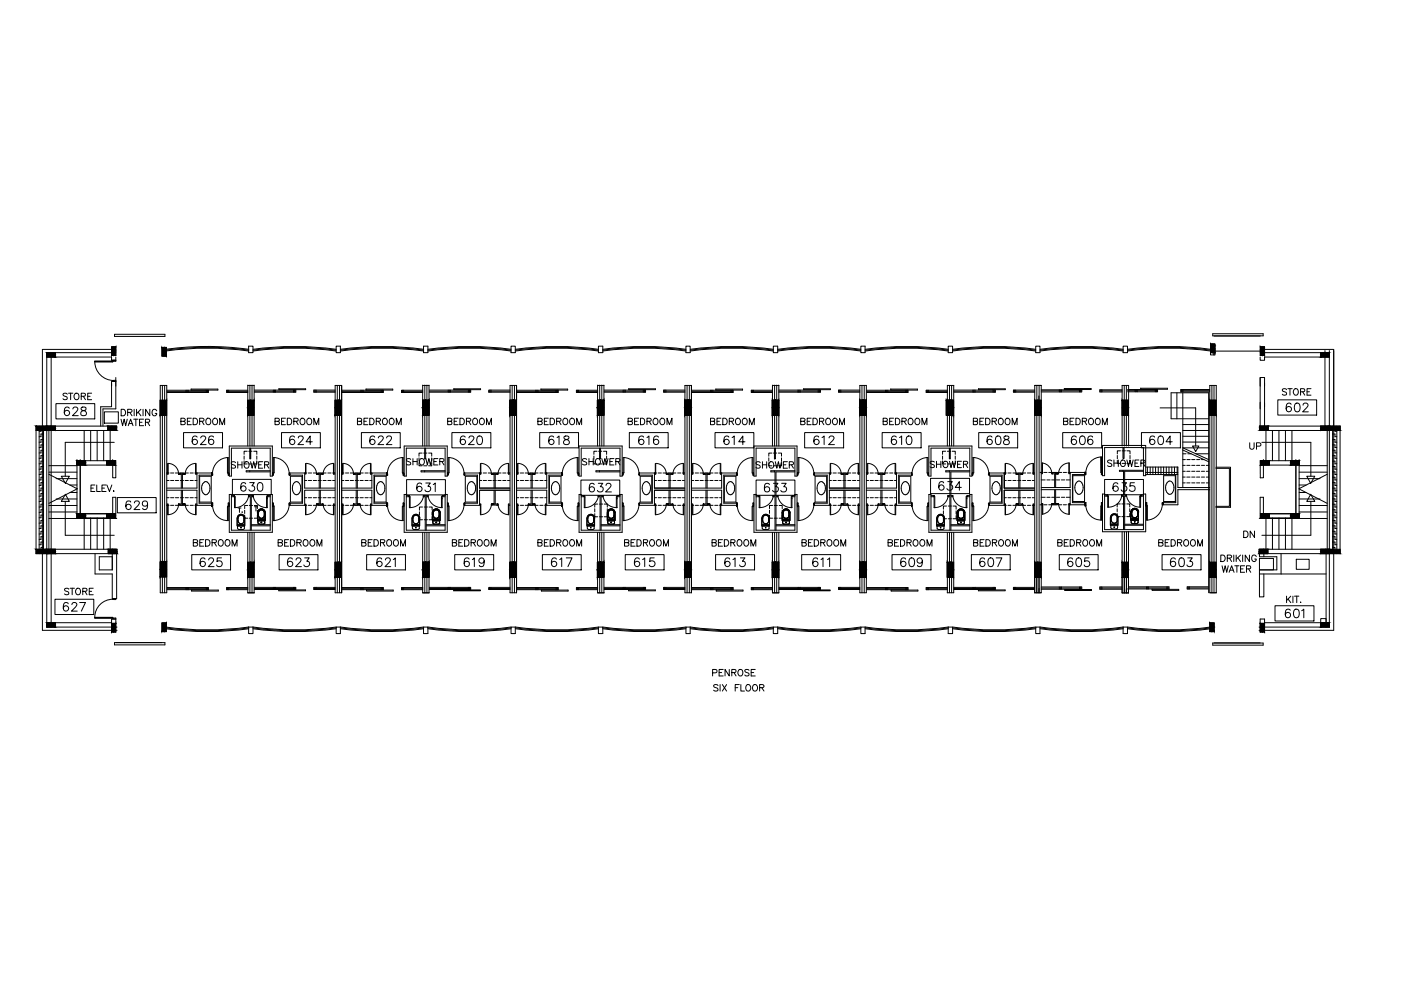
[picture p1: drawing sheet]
<svg xmlns="http://www.w3.org/2000/svg" width="420mm" height="297mm" viewBox="0 0 420 297" stroke-linecap="round" stroke-linejoin="round" font-family="sans-serif">
<!-- layer: PLAN -->
<g fill="#000" stroke="#000" stroke-width=".3">
<path d="M14 105.7v1.3zM33.5 104h1.2zM48.6 106.7h1.3zM363.1 103.1h1.2zM378 104h1.2zM398.7 105.7v1.3zM14 127.7v1.3zM23.1 138.1v1.3zM32 138.1v1.3zM32.4 127.7v1.3zM380.3 127.7v1.3zM380.7 138.1v1.3z"/>
<path d="M389.6 138.1v1.3zM401.9 127.7v1.3zM23.1 154v1.2zM32 154v1.2zM380.7 154v1.2zM389.6 154v1.2zM14 164.6v1.3zM32.5 164.6v1.3zM380.2 164.6v1.3zM398.7 164.6v1.3zM401.9 164.6v1.3zM14 186.6v1.4z"/>
<path d="M33.5 186.9h1.2zM48.6 186.7h1.3zM362.8 186.7h1.3zM377.9 186.9h1.3zM398.7 186.6v1.4z"/>
<path d="M14 105.7l2.6 1.3h-2.6zM14 105.7l2.6 1.3v-1.3z"/>
<path d="M33.5 104h1.2l-1.2 2.6zM34.7 104l-1.2 2.6h1.2z"/>
<path d="M48.6 104.1v2.6h1.3zM48.6 104.1h1.3v2.6z"/>
<path d="M126.7 120h1.9l-1.9 4.5zM128.6 120l-1.9 4.5h1.9z"/>
<path d="M152.9 120h2l-2 4.5zM154.9 120l-2 4.5h2z"/>
<path d="M179.2 120h1.9l-1.9 4.5zM181.1 120l-1.9 4.5h1.9z"/>
<path d="M205.4 120h1.9l-1.9 4.5zM207.3 120l-1.9 4.5h1.9z"/>
<path d="M205.4 120l1.9 4.5v-4.5zM205.4 120l1.9 4.5h-1.9z"/>
<path d="M231.6 120h1.9l-1.9 4.5zM233.5 120l-1.9 4.5h1.9z"/>
<path d="M231.6 120l1.9 4.5v-4.5zM231.6 120l1.9 4.5h-1.9z"/>
<path d="M257.8 120h2l-2 4.5zM259.8 120l-2 4.5h2z"/>
<path d="M257.8 120l2 4.5v-4.5zM257.8 120l2 4.5h-2z"/>
<path d="M257.8 120l2 4.5v-4.5zM257.8 120l2 4.5h-2z"/>
<path d="M284.1 120l1.9 4.5v-4.5zM284.1 120l1.9 4.5h-1.9z"/>
<path d="M310.3 120l1.9 4.5v-4.5zM310.3 120l1.9 4.5h-1.9z"/>
<path d="M336.5 120l1.9 4.5v-4.5zM336.5 120l1.9 4.5h-1.9z"/>
<path d="M363.1 103.1v2.6h1.2zM363.1 103.1h1.2v2.6z"/>
<path d="M362.7 120l2 4.5v-4.5zM362.7 120l2 4.5h-2z"/>
<path d="M378 104l1.2 2.6v-2.6zM378 104l1.2 2.6h-1.2z"/>
<path d="M396.1 105.7v1.3l2.6-1.3zM396.1 107l2.6-1.3v1.3z"/>
<path d="M10.8 127.7l3.2 1.3h-3.2zM10.8 127.7l3.2 1.3v-1.3z"/>
<path d="M14 127.7h2.6v1.3zM14 127.7v1.3h2.6z"/>
<path d="M23.1 138.1l2.6 1.3h-2.6zM23.1 138.1l2.6 1.3v-1.3z"/>
<path d="M32 138.1l2.6 1.3h-2.6zM32 138.1l2.6 1.3v-1.3z"/>
<path d="M32.4 127.7h2.6v1.3zM32.4 127.7v1.3h2.6z"/>
<path d="M50 120v4.5h-2zM48 120v4.5l2-4.5z"/>
<path d="M76.2 120v4.5h-1.9zM74.3 120v4.5l1.9-4.5z"/>
<path d="M102.4 120v4.5h-1.9zM100.5 120v4.5l1.9-4.5z"/>
<path d="M128.6 120v4.5h-1.9zM126.7 120v4.5l1.9-4.5z"/>
<path d="M154.9 120v4.5h-2zM152.9 120v4.5l2-4.5z"/>
<path d="M181.1 120v4.5h-1.9zM179.2 120v4.5l1.9-4.5z"/>
<path d="M207.3 120v4.5h-1.9zM205.4 120v4.5l1.9-4.5z"/>
<path d="M283.8 120v4.5h1.9zM283.8 120h1.9v4.5z"/>
<path d="M377.7 127.7v1.3l2.6-1.3zM377.7 129l2.6-1.3v1.3z"/>
<path d="M378.1 138.1v1.3l2.6-1.3zM378.1 139.4l2.6-1.3v1.3z"/>
<path d="M387 138.1v1.3l2.6-1.3zM387 139.4l2.6-1.3v1.3z"/>
<path d="M396.1 127.7v1.3l2.6-1.3zM396.1 129l2.6-1.3v1.3z"/>
<path d="M398.7 127.7v1.3zM398.7 127.7v1.3z"/>
<path d="M398.7 127.7l3.2 1.3v-1.3zM398.7 127.7l3.2 1.3h-3.2z"/>
<path d="M23.1 154l2.6 1.2h-2.6zM23.1 154l2.6 1.2v-1.2z"/>
<path d="M32 154h2.6v1.2zM32 154v1.2h2.6z"/>
<path d="M378.1 154v1.2l2.6-1.2zM378.1 155.2l2.6-1.2v1.2z"/>
<path d="M387 155.2h2.6v-1.2zM387 154h2.6l-2.6 1.2z"/>
<path d="M10.8 164.6l3.2 1.3h-3.2zM10.8 164.6l3.2 1.3v-1.3z"/>
<path d="M14 164.6l2.6 1.3h-2.6zM14 164.6l2.6 1.3v-1.3z"/>
<path d="M32.5 164.6l2.6 1.3h-2.6zM32.5 164.6l2.6 1.3v-1.3z"/>
<path d="M48 168.4h2l-2 4.5zM50 168.4l-2 4.5h2z"/>
<path d="M48.3 168.4l1.3 3.2h-1.3zM48.3 168.4l1.3 3.2v-3.2z"/>
<path d="M76.2 168.5v4.6h-1.9zM74.3 168.5v4.6l1.9-4.6z"/>
<path d="M102.4 168.5v4.6h-1.9zM100.5 168.5v4.6l1.9-4.6z"/>
<path d="M126.7 168.5h1.9l-1.9 4.6zM128.6 168.5l-1.9 4.6h1.9z"/>
<path d="M128.6 168.5v4.6h-1.9zM126.7 168.5v4.6l1.9-4.6z"/>
<path d="M152.9 168.5h2l-2 4.6zM154.9 168.5l-2 4.6h2z"/>
<path d="M154.9 168.5v4.6h-2zM152.9 168.5v4.6l2-4.6z"/>
<path d="M179.2 168.5h1.9l-1.9 4.6zM181.1 168.5l-1.9 4.6h1.9z"/>
<path d="M181.1 168.5v4.6h-1.9zM179.2 168.5v4.6l1.9-4.6z"/>
<path d="M205.4 168.5h1.9l-1.9 4.6zM207.3 168.5l-1.9 4.6h1.9z"/>
<path d="M205.4 168.5l1.9 4.6v-4.6zM205.4 168.5l1.9 4.6h-1.9z"/>
<path d="M207.3 168.5v4.6h-1.9zM205.4 168.5v4.6l1.9-4.6z"/>
<path d="M231.6 168.5h1.9l-1.9 4.6zM233.5 168.5l-1.9 4.6h1.9z"/>
<path d="M231.6 168.5l1.9 4.6v-4.6zM231.6 168.5l1.9 4.6h-1.9z"/>
<path d="M257.8 168.5h2l-2 4.6zM259.8 168.5l-2 4.6h2z"/>
<path d="M257.8 168.5l2 4.6v-4.6zM257.8 168.5l2 4.6h-2z"/>
<path d="M257.8 168.5l2 4.6v-4.6zM257.8 168.5l2 4.6h-2z"/>
<path d="M284.2 169.2h1.2l-1.2 3.3zM285.4 169.2l-1.2 3.3h1.2z"/>
<path d="M284.1 168.5l1.9 4.6v-4.6zM284.1 168.5l1.9 4.6h-1.9z"/>
<path d="M310.3 168.5l1.9 4.6v-4.6zM310.3 168.5l1.9 4.6h-1.9z"/>
<path d="M336.5 168.5l1.9 4.6v-4.6zM336.5 168.5l1.9 4.6h-1.9z"/>
<path d="M362.7 168.5v4.6h2zM362.7 168.5h2v4.6z"/>
<path d="M377.6 165.9h2.6v-1.3zM377.6 164.6h2.6l-2.6 1.3z"/>
<path d="M396.1 165.9h2.6v-1.3zM396.1 164.6h2.6l-2.6 1.3z"/>
<path d="M398.7 164.6l3.2 1.3v-1.3zM398.7 164.6l3.2 1.3h-3.2z"/>
<path d="M14 186.6h2.6v1.4zM14 186.6v1.4h2.6z"/>
<path d="M34.7 186.9v2.5h-1.2zM33.5 186.9v2.5l1.2-2.5z"/>
<path d="M49.9 186.7v2.6h-1.3zM48.6 186.7v2.6l1.3-2.6z"/>
<path d="M362.8 186.7l1.3 2.6v-2.6zM362.8 186.7l1.3 2.6h-1.3z"/>
<path d="M377.9 186.9v2.5h1.3zM377.9 186.9h1.3v2.5z"/>
<path d="M396.1 188h2.6v-1.4zM396.1 186.6h2.6l-2.6 1.4z"/>
</g>
<g fill="none" stroke="#000" stroke-width=".3">
<path d="M14 105.7h2.6v1.3h-2.6zM14 107h19.5v1h1.2M14 106.4h2.7M15.3 105.6v1.3M15.3 105.7v82.3M33.5 104h1.2v2.6h-1.2zM33.5 114.8v.9M33.5 108h1.2M33.5 105.2h1.3M34.1 104v2.7M34.3 100.2h15.2v.6h-15.2zM34.7 114.3h-1.2v7.6h-3.3v5.8"/>
<path d="M34.7 104.7h-22v84.2h22.4M34.7 105.7h-20.7v82.3h21.1M34.7 113.2v9.4h-3.8v5.1M34.7 107v1M48 120h2v4.5h-2zM48.1 115.5h1.9v62.2h-1.9zM48.6 104.1h1.3v2.6h-1.3zM48.7 105.5h1.3M48.7 115.5v62.2M49.2 104v2.7M49.4 115.5v62.2M74.3 120h1.9v4.5h-1.9z"/>
<path d="M74.3 115.4v18.3M74.3 115.5h2M74.6 103.8h1.3v1.9h-1.3zM74.9 115.4v18.3M75.2 119.8v4.7M75.6 115.4v18.3M76.2 115.4v18.3M100.5 120h1.9v4.5h-1.9zM100.5 115.5h2v62.2h-2zM100.8 103.8h1.3v1.9h-1.3zM101.1 115.5v62.2M101.4 119.8v4.7"/>
<path d="M101.8 115.5v62.2M126.7 120v4.5h1.9v-4.5v4.5h-1.9v-4.5h1.9zM126.8 115.4v18.3M126.8 115.5h1.9M127 103.8h1.3v1.9h-1.3zM127.4 115.4v18.3M127.6 119.8v4.7v-4.7M128 115.4v18.3M128.7 115.4v18.3M152.9 120v4.5h2v-4.5v4.5h-2v-4.5h2zM153 115.5h1.9v62.2h-1.9zM153.3 103.8h1.2v1.9h-1.2z"/>
<path d="M153.6 115.5v62.2M153.9 119.8v4.7v-4.7M154.3 115.5v62.2M179.2 120v4.5h1.9v-4.5v4.5h-1.9v-4.5h1.9zM179.2 115.4v18.3M179.2 115.5h2M179.5 103.8h1.3v1.9h-1.3zM179.8 115.4v18.3M180.1 119.8v4.7v-4.7M180.5 115.4v18.3M181.1 115.4v18.3M205.4 120h1.9v4.5h-1.9z"/>
<path d="M205.4 115.5h2v62.2h-2zM205.7 103.8h1.3v1.9h-1.3zM206.1 115.5v62.2M206.3 119.8v4.7M206.7 115.5v62.2M231.6 120h1.9v4.5h-1.9zM231.7 115.4v18.3M231.7 115.5h1.9M231.9 103.8h1.3v1.9h-1.3zM232.3 115.4v18.3M232.6 119.8v4.7v-4.7M232.9 115.4v18.3"/>
<path d="M233.6 115.4v18.3M257.8 120h2v4.5h-2zM257.9 115.5h1.9v62.2h-1.9zM258.2 103.8h1.2v1.9h-1.2zM258.5 115.5v62.2M258.8 119.8v4.7M259.2 115.5v62.2M283.8 120h1.9v4.5h-1.9zM283.8 120h1.9M284.1 120h1.9v4.5h-1.9zM284.4 103.8h1.3v1.9h-1.3zM284.7 115.5v18.2"/>
<path d="M285 119.8v4.7M285.4 115.5v18.2M310.3 120h1.9v4.5h-1.9zM310.6 103.8h1.3v1.9h-1.3zM311 115.5v62.2M311.2 119.8v4.7M311.5 118.7v1.3M311.6 115.5v62.2M336.5 120h1.9v4.5h-1.9zM336.5 120h1.9M336.8 103.8h1.3v1.9h-1.3zM337.2 115.5v18.2"/>
<path d="M337.8 115.5v18.2M352.9 117.7v7.8M354.7 117.7v28.4M362.7 120h2v4.5h-2zM362.7 120h1.9M363 104.4h1.3M363.1 103.1h1.2v2.6h-1.2zM363.1 104.4h1.2M363.3 103.7h1.3M363.4 105.2h15M363.4 115.5v62.2M363.7 100h15.1v.7h-15.1z"/>
<path d="M363.7 103.1v2.7M364 105.7v.7M364.1 115.5v62.2M364.3 103.3v3.1h-1.3v-.7M377.9 105.2h1.3M377.9 107v1h1.3v-1h19.5M377.9 115.7v-2.5h1.3v14.5M377.9 104.7h22.1v84.2h-22.4M377.9 113.2v14.5h24v38.2h-24M377.9 105.7h20.8M378 104h1.2v2.6h-1.2zM378.6 104v2.7"/>
<path d="M396 106.4h2.7M396.1 105.7h2.6v1.3h-2.6zM397.4 105.1v22.6M397.4 105.6v1.3M398.7 105.1v82.9h-21.1M10.8 129h23.9M11.7 127.7v38.2M13.1 127.7v38.2M14 127.7h2.6v1.3h-2.6zM14 128.4h2.7M14.7 129v35.6M14.7 139.6h8.4"/>
<path d="M15.3 127.6v1.3M23 139h2.7M23.1 138.1h2.6v1.3h-2.6zM23.1 137.8v17.4M23.1 138.7h2.7M23.4 139.4h11.3M24.1 137.8v17.4M24.3 138v1.3M25.2 129v9.1M27.2 129v9.1M29.1 129v9.1M31.1 129v9.1"/>
<path d="M32 138.1h2.6v1.3h-2.6zM32 138.7h2.7M32 139h2.7M32.4 127.7h2.6v1.3h-2.6zM32.4 128h2.7M33 128.4v9.7M33.2 138v1.3M33.6 127.6v1.3M33.8 137.8v5.4h.9v-5.1h-11.3M34.6 138v.1M34.7 127.7h-23.9v38.2h23.9M68.8 133.7h12.9v9h-.7v-8.4h-11.6v8.4h-.6z"/>
<path d="M74.1 122.2h2.1M74.9 134.3v3.2h.3v-3.2M100.3 122.2h2.1M121.2 133.7h12.9v9h-.6v-8.4h-11.7v8.4h-.6zM126.5 122.2h2.1h-2.1M127.4 134.3v3.2h.2v-3.2M152.8 122.2h2.1h-2.1M173.7 133.7h12.9v9h-.7v-8.4h-11.6v8.4h-.6zM179 122.2h2.1h-2.1M179.8 134.3v3.2h.3v-3.2M205.2 122.2h2.1h-2.1M205.4 122.2h2.1"/>
<path d="M226.1 133.7h12.9v9h-.6v-8.4h-11.6v8.4h-.7zM231.5 122.2h2.2M232.3 134.3v3.2h.3v-3.2M257.7 122.2h2.1M259.9 122.2h-2.1h2.1M278.6 133.7h12.9v9h-.7v-8.4h-11.6v8.4h-.6zM284.1 122.2h2M284.1 133.7v-18.2h1.9v18.2M284.7 134.3v3.2h.3v-3.2M310.3 122.2h2.1M310.3 120h1.9M330.6 133.5h13v9.1h-.7v-8.4h-11.6v8.4h-.7z"/>
<path d="M336.5 133.7v-18.2h2v18.2M336.5 122.2h2.1M336.8 134.2v3.2h.3v-3.2M343.6 140h9.6v6.1h9.6M354.7 129h7.8M354.7 136h1M354.7 137.8h.8M354.7 139.5h.7M354.7 134.2h7.8M354.7 132.5h7.8M354.7 130.8h7.8M354.7 127.3h7.8"/>
<path d="M355.9 139.5h1M356 137.8h.9M356.2 136h1M357.4 137.8h1M357.4 139.5h1M358.6 136h3.9M358.8 139.5h1M358.9 137.8h.9M360.3 137.8h.8M360.3 139.5h.9M361.8 139.5h.7M362.5 125.5h-11.3v-7.8h11.3v60"/>
<path d="M377.6 128h2.7M377.7 127.7h2.6v1.3h-2.6zM377.9 129h20.8M377.9 139.4h11.4M378 138.7h2.7M378 139h2.7M378.1 138.1h2.6v1.3h-2.6zM378.1 138v.1M378.9 137.8v5.4h-1v-5.1h11.4M379.1 127.6v1.3M379.5 138v1.3M379.7 128.4v9.7"/>
<path d="M381.6 129v9.1M383.6 129v9.1M385.5 129v9.1M386.9 138.7h2.7M387 138.1h2.6v1.3h-2.6zM387 139h2.7M387.4 129v9.1M388.4 138v1.3M388.6 137.8v17.4M389.6 139.6h8.4M389.6 137.8v17.4M396 128.4h2.7"/>
<path d="M396.1 127.7h2.6v1.3h-2.6zM397.4 127.6v1.3M398 129v35.6M399.6 127.7v38.2M400.9 127.7v38.2M14.7 155.4h20.3M14.7 153.5h8.4M14.7 142.2l8.5 4.3-8.5 4.4M14.7 141.5h8.4M14.7 151.5h8.4M16.8 143.5h6.3M16.8 149.6h6.3"/>
<path d="M21 145.4h2.1M21 147.6h2.1M23.1 154h2.6v1.2h-2.6zM23.1 154.6h2.7M23.1 154h11.6M24.3 153.9v1.3M25.2 155.4v9.2M25.7 155.2h6.3M27.2 155.2v9.4M29.1 155.2v9.4M31.1 155.2v9.4M32 154h2.6v1.2h-2.6z"/>
<path d="M32 154.6h2.7M33 155.4v9.2M33.2 153.9v1.3M33.8 155.2v-6.1h.9v6.1M50 146.9h9.1v4.6M50.1 141.8h.6M50.1 151.5h.6M50.1 149.2h.6M50.1 144h.6M51.2 141.8h.9M51.2 151.5h.9M51.2 149.2h.9"/>
<path d="M51.2 144h.9M52.6 141.8h1M52.6 151.5h1M52.6 149.2h1M52.6 144h1M53.4 151.4h.6M53.7 141.9v.3h.7M54 141.9h-.3h1.6v.3h-.6v4.1M54.1 141.8h.9M54.1 151.5h.9M54.1 149.2h.9M54.1 144h.9"/>
<path d="M54.4 146.9v4.1h-.7v.4h1.6v-.3h-.6h.6h-.6v-4.2M54.4 142.2v4.1M54.7 142.2h.6M55.4 141.9v.3M55.4 151v.4M55.5 141.8h1M55.5 151.5h1M55.5 149.2h1M55.5 144h1M57 141.8h1M57 151.5h1M57 149.2h1"/>
<path d="M57 144h1M58.4 141.8h5.2M58.4 149.2h.7M58.4 144h.7M59.1 141.8v4.5h-9.1M63.6 151.8v-1.1v1.1M63.6 141.7v.8v-.7M63.6 150.7v.8h-5.2M63.6 141.8v.7M63.6 142.4h-3.9v8.4h3.9M68.6 151.8v-1v1M68.6 141.8v.6v-.6"/>
<path d="M68.6 142v.4M68.6 150.8v.8M68.8 148.2h.6v10.7h11.6v-10.7h.7v11.4h-12.9zM69.4 148.5h.9v.4M69.4 148.9h1.1M74.3 159.6v18.1h2M74.5 148.5v.4h.6v10M74.5 148.5h1.4v.4h-.5v10M74.5 148.5v.4M74.9 141.1v.3M74.9 159.6v18.1M75.4 157.6h5.6"/>
<path d="M75.4 157.3h5.6M75.6 159.6v18.1M76.2 159.6v18.1M79.9 148.9h1.1M81 148.5h-.7v.4M81 141.1h-7.2v.3h7.2M81.8 151.9v-1.1v1.1M81.8 141.7v.7v-.7M81.8 142v.4M81.8 150.8v.8M86.9 151.5v-.7v.7M86.9 141.8v.6h3.8v8.4h-3.8v.7"/>
<path d="M86.9 141.7v.7v-.6M86.9 141.8h5.1M86.9 151.5h5.1M86.9 150.8v.7M91.4 141.8v4.5h9M91.4 149.2h.6M91.4 144h.6M92.5 141.8h.9M92.5 151.5h.9M92.5 149.2h.9M92.5 144h.9M94 141.8h.9"/>
<path d="M94 151.5h.9M94 149.2h.9M94 144h.9M95.1 142.2h.6M95.1 141.9v.3M95.1 151v.4M95.4 141.8h1M95.4 151.5h1M95.4 149.2h1M95.4 144h1M95.7 151.1h-.6h.6M95.7 151.1h-.6v.3"/>
<path d="M95.7 146.9v4.2M96.1 146.9v4.1h.6v.4h-1.6M96.1 142.2v4.1M96.4 141.9h.3h-1.6v.3h.6v4.1M96.4 151.4h.6M96.7 141.9v.3h-.6M96.9 141.8h.9M96.9 151.5h.9M96.9 149.2h.9M96.9 144h.9M98.3 141.8h1M98.3 151.5h1"/>
<path d="M98.3 149.2h1M98.3 144h1M99.8 141.8h.6M99.8 151.5h.6M99.8 149.2h.6M99.8 144h.6M100.4 146.9h-9v4.6M102.5 146.9h9v4.6M102.5 141.8h.6M102.5 151.5h.6M102.5 149.2h.6M102.5 144h.6"/>
<path d="M103.6 141.8h1M103.6 151.5h1M103.6 149.2h1M103.6 144h1M105 141.8h1M105 151.5h1M105 149.2h1M105 144h1M105.8 151.4h2M106.5 141.8h1M106.5 151.5h1M106.5 149.2h1"/>
<path d="M106.5 144h1M106.8 142.2v4.1M106.8 146.9v4.2l-.7-.1v.4M107.2 151.1h.6h-.6M107.2 151.1h.6v.3M107.2 146.9v4.2M107.8 141.9v.3h-.6h.6h-.6v4.1M107.8 141.9h-1.7v.3h.7M107.8 141.9v.3M107.8 151v.4M108 141.8h.9M108 151.5h.9"/>
<path d="M108 149.2h.9M108 144h.9M109.4 141.8h1M109.4 151.5h1M109.4 149.2h1M109.4 144h1M110.9 141.8h.6M110.9 151.5h5.1M110.9 149.2h.6M110.9 144h.6M116 150.7v1.1zM116 141.7v.8v-.7"/>
<path d="M116 141.8h-4.5v4.5h-9M116 142.4h-3.8v8.4h3.8M116 141.8v.7M121.1 151.8v-1v1M121.1 141.8v.6v-.6M121.1 142v.4M121.1 150.8v.8M121.2 148.2h.6v10.7h11.7v-10.7h.6v11.4h-12.9zM121.8 148.5h1v.4v-.4M121.8 148.9h1.2M126.8 159.6v18.1M127 148.9v-.4v.4"/>
<path d="M127 148.5h1.4v.4h-.6v10M127 148.9h.5v10M127.4 141.1v.3M127.4 159.6v18.1M127.8 157.6h5.7M127.8 157.3h5.7M128 159.6v18.1M128.7 159.6v18.1M132.4 148.9h1.1M133.5 148.5h-.7v.4M133.5 141.1h-7.2v.3h7.2M134.3 151.9v-1.1v1.1"/>
<path d="M134.3 141.7v.7v-.7M134.3 142v.4M134.3 150.8v.8M139.3 141.8v.6h3.9v8.4h-3.9v.7v-.7M139.3 151.5v-.7v.7M139.3 141.7v.7v-.6M139.3 141.8h5.2M143.8 141.8v4.5h9.1M143.8 144h.7M144.9 141.8h1M144.9 144h1M146.4 141.8h1"/>
<path d="M146.4 144h1M147.5 141.9v.3h.7M147.5 151.4h2M147.5 141.9h1.7v.3h-.7M147.5 141.9v.3M147.5 151v.4M147.8 141.8h1M147.8 144h1M148.2 146.9v4.2h-.7h.7h-.7v.3M148.2 142.2h-.7h.7M148.2 142.2v4.1M148.5 146.9v4.1h.7v.4"/>
<path d="M148.5 142.2v4.1M149.3 141.8h1M149.3 144h1M150.8 141.8h.9M150.8 144h.9M152.2 141.8h.6M152.2 144h.6M152.9 146.9h-9.1v4.6h-4.5M154.9 146.9h9.1v4.6M155 141.8h.6M155 151.5h.6M155 149.2h.6"/>
<path d="M155 144h.6M156.1 141.8h.9M156.1 151.5h.9M156.1 149.2h.9M156.1 144h.9M157.5 141.8h1M157.5 151.5h1M157.5 149.2h1M157.5 144h1M158.3 151.4h.6M158.9 141.9h-.3v.3M159 141.8h.9"/>
<path d="M159 151.5h.9M159 149.2h.9M159 144h.9M159.3 146.9v4.1h-.7v.4h1.6v-.3h-.6h.6h-.6v-4.2M159.3 142.2h-.7v-.3h1.6v.3h-.6h.6h-.6v4.1M159.3 142.2v4.1M160.3 141.9v.3M160.3 151v.4M160.4 141.8h1M160.4 151.5h1M160.4 149.2h1M160.4 144h1"/>
<path d="M161.9 141.8h1M161.9 151.5h1M161.9 149.2h1M161.9 144h1M163.3 141.8h5.2M163.3 151.5h5.2M163.3 149.2h.7M163.3 144h.7M164 141.8v4.5h-9.1M168.5 150.7v1.1zM168.5 141.7v.8v-.7M168.5 142.4h-3.9v8.4h3.9"/>
<path d="M168.5 141.8v.7M173.5 151.8v-1v1M173.5 141.8v.6v-.6M173.5 142v.4M173.5 150.8v.8M173.7 148.2h.6v10.7h11.6v-10.7h.7v11.4h-12.9zM174.3 148.5h.9v.4v-.4M174.3 148.9h1.1M179.2 159.6v18.1h2M179.4 148.5v.4h.6v10M179.4 148.5h1.4v.4h-.5v10M179.4 148.5v.4"/>
<path d="M179.8 141.1v.3M179.8 159.6v18.1M180.3 157.6h5.6M180.3 157.3h5.6M180.5 159.6v18.1M181.1 159.6v18.1M184.8 148.9h1.1M185.9 148.5h-.7v.4M185.9 141.1h-7.2v.3h7.2M186.7 151.9v-1.1v1.1M186.7 141.7v.7v-.7M186.7 142v.4"/>
<path d="M186.7 150.8v.8M191.8 141.8v.6h3.8v8.4h-3.8v.7v-.7M191.8 151.5v-.7v.7M191.8 141.7v.7v-.6M191.8 141.8h5.1M191.8 151.5h5.1M196.3 141.8v4.5h9M196.3 149.2h.6M196.3 144h.6M197.4 141.8h.9M197.4 151.5h.9M197.4 149.2h.9"/>
<path d="M197.4 144h.9M198.9 141.8h.9M198.9 151.5h.9M198.9 149.2h.9M198.9 144h.9M200 141.9v.3h.6h-.6h.6v4.1M200 141.9h1.6M200 141.9v.3M200 151v.4M200.3 141.8h1M200.3 151.5h1M200.3 149.2h1"/>
<path d="M200.3 144h1M200.6 146.9v4.2h-.6h.6h-.6v.3M201 146.9v4.1h.6v.4h-1.6M201 142.2v4.1M201.3 151.4h.6M201.6 141.9v.3h-.6M201.6 141.9v.3M201.8 141.8h.9M201.8 151.5h.9M201.8 149.2h.9M201.8 144h.9M203.2 141.8h1"/>
<path d="M203.2 151.5h1M203.2 149.2h1M203.2 144h1M204.7 141.8h.6M204.7 151.5h.6M204.7 149.2h.6M204.7 144h.6M205.3 146.9h-9v4.6M207.4 146.9h9v4.6M207.4 141.8h.6M207.4 151.5h.6M207.4 149.2h.6"/>
<path d="M207.4 144h.6M208.5 141.8h1M208.5 151.5h1M208.5 149.2h1M208.5 144h1M209.9 141.8h1M209.9 151.5h1M209.9 149.2h1M209.9 144h1M211 142.2v-.3h1.7v.3M211.4 141.9h-.4v.3h.7M211.4 141.8h1"/>
<path d="M211.4 151.5h1M211.4 149.2h1M211.4 144h1M211.7 146.9v4.1h-.7v.4M211.7 142.2v4.1M212.1 146.9v4.2h.6h-.6h.6v.3h-2M212.1 142.2h.6h-.6M212.1 142.2h.6M212.1 142.2v4.1M212.9 141.8h.9M212.9 151.5h.9M212.9 149.2h.9"/>
<path d="M212.9 144h.9M214.3 141.8h1M214.3 151.5h1M214.3 149.2h1M214.3 144h1M215.8 141.8h5.1M215.8 151.5h5.1M215.8 149.2h.6M215.8 144h.6M216.4 141.8v4.5h-9M220.9 150.7v1.1zM220.9 141.7v.8v-.7"/>
<path d="M220.9 142.4h-3.8v8.4h3.8M220.9 141.8v.7M226 151.8v-1v1M226 141.8v.6v-.6M226 142v.4M226 150.8v.8M226.1 148.2h.7v10.7h11.6v-10.7h.6v11.4h-12.9zM226.8 148.5h.9v.4M226.8 148.9h1.1M231.7 159.6v18.1M231.9 148.5v.4h.5v10M231.9 148.5v.4"/>
<path d="M232.3 141.1v.3M232.3 159.6v18.1M232.7 157.6h5.7M232.7 157.3h5.7M232.9 159.6v18.1M233.6 159.6v18.1M237.3 148.9h1.1M238.4 141.4h-5.7v7.1h.6v.4h-.6v10M238.4 141.1h-7.2v.3h1.2v7.1h-.5M238.4 148.5h-.7v.4M239.2 151.9v-1.1v1.1M239.2 141.7v.7v-.7"/>
<path d="M239.2 142v.4M239.2 150.8v.8M244.2 141.8v.6h3.9v8.4h-3.9v.7v-.7M244.2 151.5v-.7v.7M244.2 141.7v.7v-.6M244.2 141.8h5.2M244.2 151.5h5.2M248.7 141.8v4.5h9.1M248.7 149.2h.7M248.7 144h.7M249.8 141.8h1M249.8 151.5h1"/>
<path d="M249.8 149.2h1M249.8 144h1M251.3 141.8h1M251.3 151.5h1M251.3 149.2h1M251.3 144h1M252.4 142.2h.7h-.7M252.4 151v.4v-.3M252.4 151.4h2M252.4 142.2h.7v4.1M252.7 141.8h1M252.7 151.5h1"/>
<path d="M252.7 149.2h1M252.7 144h1M253.1 146.9v4.2h-.7M253.4 146.9v4.1h.7v.4M253.4 142.2v4.1M254.1 141.9v.3h-.7M254.1 141.9h-1.7v.3M254.1 141.9v.3M254.2 141.8h1M254.2 151.5h1M254.2 149.2h1M254.2 144h1"/>
<path d="M255.7 141.8h.9M255.7 151.5h.9M255.7 149.2h.9M255.7 144h.9M257.1 141.8h.6M257.1 151.5h.6M257.1 149.2h.6M257.1 144h.6M257.8 146.9h-9.1v4.6M259.8 146.9h9.1v4.6M259.9 141.8h.6M259.9 151.5h.6"/>
<path d="M259.9 149.2h.6M259.9 144h.6M261 141.8h.9M261 151.5h.9M261 149.2h.9M261 144h.9M262.4 141.8h1M262.4 151.5h1M262.4 149.2h1M262.4 144h1M263.5 141.9v.3h.7M263.5 141.9h1.6v.3"/>
<path d="M263.5 141.9v.3M263.9 141.8h1M263.9 151.5h1M263.9 149.2h1M263.9 144h1M264.2 146.9v4.1h-.7v.4M264.2 142.2v4.1M264.5 146.9v4.2h.6h-.6h.6v.3h-1.9M265.1 142.2h-.6h.6M265.1 142.2h-.6v4.1M265.2 141.9v.3M265.2 151v.4"/>
<path d="M265.3 141.8h1M265.3 151.5h1M265.3 149.2h1M265.3 144h1M266.8 141.8h1M266.8 151.5h1M266.8 149.2h1M266.8 144h1M268.2 141.8h5.2M268.2 149.2h.7M268.2 144h.7M268.9 141.8v4.5h-9.1"/>
<path d="M273.4 141.7v.8v-.7M273.4 151.8v-1.1v1.1M273.4 150.7v.8h-5.2M273.4 142.4h-3.9v8.4h3.9M273.4 141.8v.7M278.4 141.8v.6v-.6M278.4 151.8v-1v1M278.4 142v.4M278.4 150.8v.8M278.6 148.2h.6v10.7h11.6v-10.7h.7v11.4h-12.9zM279.2 148.5h.9v.4M279.2 148.9h1.1"/>
<path d="M284.1 159.6v18.1h1.9v-18.1M284.3 148.5v.4h.6v10M284.3 148.5v.4M284.7 141.1v.3M284.7 159.6v18.1M285.2 157.6h5.6M285.2 157.3h5.6M285.4 159.6v18.1M289.7 148.9h1.1M290.8 141.4h-5.6v7.1h.5v.4h-.5v10M290.8 141.1h-7.2v.3h1.3v7.1h-.6M290.8 148.5h-.7v.4"/>
<path d="M291.6 141.7v.7v-.7M291.6 151.9v-1.1v1.1M291.6 142v.4M291.6 150.8v.8M296.7 141.7v.7v-.6M296.7 151.5v-.7v.7M296.7 141.8v.6h3.8v8.4h-3.8v.7v-.7M296.7 141.8h5.1M296.7 151.5h5.1M301.2 146.3v-4.5v4.5M301.2 146.3h9M301.2 149.2h.6"/>
<path d="M301.2 144h.6M302.3 141.8h.9M302.3 151.5h.9M302.3 149.2h.9M302.3 144h.9M303.8 141.8h.9M303.8 151.5h.9M303.8 149.2h.9M303.8 144h.9M305.2 141.8h1M305.2 151.5h1M305.2 149.2h1"/>
<path d="M305.2 144h1M305.5 146.9v4.2h-.6h.6h-.6v.3h1.9M305.9 146.9v4.1h.6v.4M305.9 142.2v4.1M306.2 141.9h.3v.3h-.6M306.5 142.2v-.3h-1.6v.3v-.3v.3h.6h-.6h.6v4.1M306.7 141.8h.9M306.7 151.5h.9M306.7 149.2h.9M306.7 144h.9M308.1 141.8h1M308.1 151.5h1"/>
<path d="M308.1 149.2h1M308.1 144h1M309.6 141.8h.6M309.6 151.5h.6M309.6 149.2h.6M309.6 144h.6M310.2 146.9h-9v4.6M311.9 141.6h.7M311.9 151.3h.7M312.3 149.1h1.2M312.3 146.8h8.6v4.5M312.3 143.8h1.2"/>
<path d="M313 141.6h1M313 151.3h1M314 149.1h.9M314 143.8h.9M314.5 141.6h1M314.5 151.3h1M315.4 149.1h1M315.4 143.8h1M315.6 141.7v.3h.7v4.1M315.6 141.7h1.7M315.6 141.7v.3M315.9 141.6h1"/>
<path d="M315.9 151.3h1M316.3 146.8v4.1h-.7v.4M316.6 146.8v4.1h.7h-.7h.7v.4h-1.9M316.8 149.1h1M316.8 143.8h1M317.3 142h-.7h.7M317.3 141.7v.3v-.3M317.3 142h-.7v4.1M317.3 141.7v.3M317.4 141.6h1M317.4 151.3h1M318.3 149.1h1"/>
<path d="M318.3 143.8h1M318.9 141.6h.9M318.9 151.3h.9M319.8 149.1h1.1M319.8 143.8h1.1M320.3 141.6h5.1M320.9 141.6v4.5h-8.6M325.4 151.7l.1-1.1-.1 1.1M325.4 141.6l.1 .7-.1-.7M325.4 141.6v.6h-3.8v8.5h3.8v.6h-5.1M325.4 141.6l.1 .7M325.5 150.6l-.1 .7"/>
<path d="M330.6 151.7v-1.1v1.1M330.6 141.6v.7v-.7M330.6 141.9v.4M330.6 150.6v.8M330.6 148.1h.7v10.7h11.6v-10.7h.7v11.3h-13zM331.3 148.7h1.1M331.3 148.4h.9v.3M336.4 148.4v.3h.5v10.1M336.4 148.4v.3M336.5 159.4v18.3h2M336.8 141v.3M337.2 159.4v18.3"/>
<path d="M337.3 157.4h5.6M337.3 157.1h5.6M337.8 159.4v18.3M341.8 148.7h1.1M342.9 141.3h-5.6v7.1h.5v.3h-.5v10.1M342.9 141h-7.2v.3h1.2v7.1h-.5M342.9 148.4h-.7v.3M343.6 142.2h9.6M343.6 141.6h9.6M343.7 151.7v-1v1M343.7 150.7v.8M348.8 151.3v-.6v.6"/>
<path d="M352.6 142.2v8.5h-3.8M354.7 141.3h.7M354.7 144.7h.7M354.7 143h.7M355.9 141.3h1M355.9 144.7h1M355.9 143h1M357.4 141.3h1M357.4 144.7h1M357.4 143h1M358.8 141.3h1M358.8 144.7h1"/>
<path d="M358.8 143h1M360.3 141.3h.9M360.3 144.7h.9M360.3 143h.9M361.8 141.3h.7M361.8 144.7h.7M361.8 143h.7M362.8 146.8h-9.6v4.5h-4.4M364.6 140.4h4.1v11.4h-4.1M364.6 140h4.4v12.1h-4.4M377.7 155.4h20.3M377.9 155.2v-6.1h1v6.1"/>
<path d="M378 154.6h2.7M378 154h11.6M378.1 154h2.6v1.2h-2.6zM379.4 153.9v1.3M379.7 155.4v9.2M380.7 155.2h6.3M381.6 155.2v9.4M383.6 155.2v9.4M385.5 155.2v9.4M386.9 154.6h2.7M387 154h2.6v1.2h-2.6zM387.4 155.4v9.2"/>
<path d="M388.4 153.9v1.3M389.6 153.5h8.4M389.6 143.5h6.3M389.6 149.6h6.3M389.6 141.5h8.4M389.6 151.5h8.4M389.6 145.4h2.1M389.6 147.6h2.1M398 142.2l-8.5 4.3 8.5 4.4M10.8 164.6h23.9M14 164.6h2.6v1.3h-2.6zM14 165.3h2.7"/>
<path d="M15.3 164.5v1.4M32.5 164.6h2.6v1.3h-2.6zM32.5 165.3h2.7M32.5 165.5h2.7M33.7 164.5v6.3h-3.9v-3.9h3.9M34.1 164.7v1.2M35 164.6v14.8h-1.3v-7.4h-5.2v-6.1M47.9 170.6h2.1M48 168.4h2v4.5h-2zM48.3 168.4h1.3v3.2h-1.3zM49 168.2v4.7M74.1 170.8h2.1"/>
<path d="M74.3 168.5h1.9v4.6h-1.9zM75.2 168.3v4.8M100.3 170.8h2.1M100.5 168.5h1.9v4.6h-1.9zM101.4 168.3v4.8M126.5 170.8h2.1h-2.1M126.7 168.5v4.6h1.9v-4.6v4.6h-1.9v-4.6h1.9zM126.7 177.7h2M127.6 168.3v4.8v-4.8M152.8 170.8h2.1h-2.1M152.9 168.5v4.6h2v-4.6v4.6h-2v-4.6h2zM153.9 168.3v4.8"/>
<path d="M179 170.8h2.1h-2.1M179.2 168.5v4.6h1.9v-4.6v4.6h-1.9v-4.6h1.9zM180.1 168.3v4.8v-4.8M205.2 170.8h2.1h-2.1M205.4 168.5h1.9v4.6h-1.9zM205.4 170.8h2.1M206.3 168.3v4.8M231.5 170.8h2.2M231.6 168.5h1.9v4.6h-1.9zM231.6 177.7h2M232.6 168.3v4.8v-4.8M257.7 170.8h2.1"/>
<path d="M257.8 168.5h2v4.6h-2zM258.8 168.3v4.8M259.9 170.8h-2.1h2.1M284.1 168.5h1.9v4.6h-1.9zM284.1 170.8h2M284.2 169.2h1.2v3.3h-1.2zM285 168.3v4.8M310.3 168.5h1.9v4.6h-1.9zM310.3 173.1v4.6h2v-62.2h-2v62.2M310.3 170.8h2.1M311.2 168.3v4.8M312.2 173.1h-1.9h1.9"/>
<path d="M336.5 168.5h1.9v4.6h-1.9zM336.5 170.8h2.1M337.2 173.1v4.6M337.8 173.1v4.6M338.4 173.1h-1.9h1.9M338.4 177.7v-18.3v18.3M338.4 168.5v4.6M362.7 168.5h2v4.6h-2zM362.7 170.8h2.1M364.8 177.7v-62.2h-2v62.2h2M377.5 165.3h2.7M377.5 165.5h2.7"/>
<path d="M377.6 164.6h2.6v1.3h-2.6zM377.7 164.6v2.3h5.2v3.9h-5.2v8.1h1.3v-6.9M377.9 164.6h20.8M378.6 164.7v1.2M379 164.5v2.4M384.2 165.9v6.1h-6.5M396 165.3h2.7M396.1 164.6h2.6v1.3h-2.6zM397.4 164.5v1.4M397.7 164.6v23.4M14 186.6h2.6v1.4h-2.6zM14 186.6h19.5"/>
<path d="M14 187.3h2.7M15.3 186.6v1.3M33.5 186.9h1.2v2.5h-1.2zM33.5 186.9v-1.4h1.2v1.4M33.5 188h1.3M34.1 186.9v2.7M34.3 192.6h15.2v.7h-15.2zM48.6 186.7h1.3v2.6h-1.3zM48.7 188h1.3M49.2 186.7v2.7M74.6 188h1.3v1.9h-1.3zM100.8 188h1.3v1.9h-1.3z"/>
<path d="M127 188h1.3v1.9h-1.3zM153.3 188h1.2v1.9h-1.2zM179.5 188h1.3v1.9h-1.3zM205.7 188h1.3v1.9h-1.3zM231.9 188h1.3v1.9h-1.3zM258.2 188h1.2v1.9h-1.2zM284.4 188h1.3v1.9h-1.3zM310.6 188h1.3v1.9h-1.3zM336.8 188h1.3v1.9h-1.3zM362.7 188h1.6M362.8 186.7h1.3v2.6h-1.3zM363.4 186.7v2.7"/>
<path d="M363.7 192.7h15.1v.7h-15.1zM364.1 192.7h13.8M377.8 188h1.4M377.9 186.9h1.3v2.5h-1.3zM377.9 186.9v-1.4h1.3v1.4M378.6 186.9v2.7M379.2 186.6h19.5M396 187.3h2.7M396.1 186.6h2.6v1.4h-2.6zM396.1 185.4h1.6v1.2h-1.6zM397.4 186.6v1.3"/>
</g>
<!-- layer: WINDOWS -->
<g fill="none" stroke="#000" stroke-width=".3">
<path d="M28.4 108.2l6.3 .1v-.3h-.9v.5h-5.4zM28.4 108.5a5.7 5.7 0 0 0 5.7 5.5M33.8 114.1l.9-.1v.3h-.9zM33.8 114.3h.9M50.1 117.3h12.4M55.8 117v.6M56.1 117v.6M56.4 117v.6M57.3 116.6h8v.3l-15.2 .1M57.3 116.6v.3M61.9 117v.6M62.2 117v.6"/>
<path d="M62.5 117v.6h-12.4M68 117.3h6.4M68.3 117v.6M68.6 117v.6M74.4 117h-6.4v.6h6.4M74.6 105.2a90.4 90.4 0 0 0-24.9 0M74.6 105a90.7 90.7 0 0 0-24.9 0M74.6 104.7a90.9 90.9 0 0 0-26 .2M76.3 116.9h12.4v.7h-12.4M76.3 117.3h12.4M82 116.9v.7M82.3 116.9v.7"/>
<path d="M82.6 116.9v.7M83.7 116.5v.3h8v-.3h-8.1M88 116.9v.7M88.4 116.9v.7M94.1 117.3h6.4M94.5 116.9v.7M94.8 116.9v.7M100.5 116.9h-6.4v.7h6.4M100.8 105.2a90.4 90.4 0 0 0-24.9 0M100.8 105a90.7 90.7 0 0 0-24.9 0M100.8 104.7a90.9 90.9 0 0 0-24.9 0M102.5 117.3h12.4"/>
<path d="M108.2 117v.6M108.6 117v.6M108.9 117v.6M109.7 116.6h8.1v.3l-15.3 .1M109.8 116.6v.3M114.3 117v.6M114.7 117v.6M114.9 117v.6h-12.4M120.4 117.3h6.4M120.7 117v.6M121 117v.6M126.8 117h-6.4v.6h6.4"/>
<path d="M127 105.2a90.4 90.4 0 0 0-24.9 0M127 105a90.7 90.7 0 0 0-24.9 0M127 104.7a90.9 90.9 0 0 0-24.9 0M128.7 116.9h12.5v.7h-12.5M128.7 117.3h12.5M134.4 116.9v.7M134.7 116.9v.7M135.1 116.9v.7M136.1 116.5h8v.3h-8zM140.5 116.9v.7M140.8 116.9v.7M146.6 117.3h6.4"/>
<path d="M146.9 116.9v.7M147.2 116.9v.7M153 116.9h-6.4v.7h6.4M153.3 105.2a90.4 90.4 0 0 0-25 0M153.3 105a90.7 90.7 0 0 0-25 0M153.3 104.7a90.9 90.9 0 0 0-25 0M155 117h12.4v.6h-12.4M155 117.3h12.4M160.7 117v.6M161 117v.6M161.3 117v.6M162.2 116.6v.3h8v-.3h-8"/>
<path d="M166.8 117v.6M167.1 117v.6M172.9 117.3h6.4M173.2 117v.6M173.5 117v.6M179.3 117h-6.4v.6h6.4M179.5 105.2a90.4 90.4 0 0 0-24.9 0M179.5 105a90.7 90.7 0 0 0-24.9 0M179.5 104.7a90.9 90.9 0 0 0-24.9 0M181.2 116.9h12.4v.7h-12.4M181.2 117.3h12.4M186.9 116.9v.7"/>
<path d="M187.2 116.9v.7M187.5 116.9v.7M188.6 116.5h8v.3h-8zM192.9 116.9v.7M193.3 116.9v.7M199 117.3h6.4M199.4 116.9v.7M199.7 116.9v.7M205.4 116.9h-6.4v.7h6.4M205.7 105.2a90.4 90.4 0 0 0-24.9 0M205.7 105a90.7 90.7 0 0 0-24.9 0M205.7 104.7a90.9 90.9 0 0 0-24.9 0"/>
<path d="M207.4 117.3h12.5M213.1 117v.6M213.5 117v.6M213.8 117v.6M214.6 116.6h8.1v.3l-15.3 .1M214.7 116.6v.3M219.2 117v.6M219.6 117v.6M219.9 117v.6h-12.5M225.3 117.3h6.4M225.6 117v.6M225.9 117v.6"/>
<path d="M231.7 117h-6.4v.6h6.4M231.9 105.2a90.4 90.4 0 0 0-24.9 0M232 105a90.7 90.7 0 0 0-25 0M232 104.7a90.9 90.9 0 0 0-25 0M233.6 116.9h12.5v.7h-12.5M233.6 117.3h12.5M239.3 116.9v.7M239.6 116.9v.7M240 116.9v.7M241 116.5v.3h8v-.3h-8M245.4 116.9v.7M245.7 116.9v.7"/>
<path d="M251.5 117.3h6.4M251.8 116.9v.7M252.2 116.9v.7M257.9 116.9h-6.4v.7h6.4M258.2 105.2a90.4 90.4 0 0 0-25 0M258.2 105a90.7 90.7 0 0 0-25 0M258.2 104.7a90.9 90.9 0 0 0-25 0M259.9 117.3h12.4M265.6 117v.6M265.9 117v.6M266.2 117v.6M267.1 116.6h8v.3l-15.2 .1"/>
<path d="M267.1 116.6v.3M271.7 117v.6M272 117v.6M272.3 117v.6h-12.4M277.8 117.3h6.4M278.1 117v.6M278.4 117v.6M284.2 117h-6.4v.6h6.4M284.4 105.2a90.4 90.4 0 0 0-24.9 0M284.4 105a90.7 90.7 0 0 0-24.9 0M284.4 104.7a90.9 90.9 0 0 0-24.9 0M286.1 116.9h12.4v.7h-12.4"/>
<path d="M286.1 117.3h12.4M291.8 116.9v.7M292.1 116.9v.7M292.4 116.9v.7M293.5 116.5h8v.3h-8zM297.8 116.9v.7M298.2 116.9v.7M303.9 117.3h6.4M304.3 116.9v.7M304.6 116.9v.7M310.3 116.9h-6.4v.7h6.4M310.6 105.2a90.4 90.4 0 0 0-24.9 0"/>
<path d="M310.6 105a90.7 90.7 0 0 0-24.9 0M310.6 104.7a90.9 90.9 0 0 0-24.9 0M312.3 116.8h12.1v.7h-12.1M312.3 117.1h12.1M317.7 116.8v.7M318 116.8v.7M318.3 116.8v.7M319.2 116.5h8v.3h-8v-.3M323.7 116.8v.7M324.1 116.8v.7M329.8 117.1h6.7M330.2 116.8v.7"/>
<path d="M330.5 116.8v.7M336.5 116.8h-6.7v.7h6.7M336.9 105.2a90.4 90.4 0 0 0-25 0M336.9 105a90.7 90.7 0 0 0-25 0M336.9 104.7a90.9 90.9 0 0 0-25 0M338.2 117.1h8.9M338.2 116.8h8.9v.6h-8.9M340.4 116.8v.6M340.7 116.8v.6M341.1 116.8v.6M342.1 116.3v.4h8v-.3h-8M346.5 116.8v.6"/>
<path d="M346.8 116.8v.6M354.1 117.1h8.7M354.4 116.8v.6M354.8 116.8v.6M362.8 116.8h-8.7v.6h8.7M363.1 105.2a90.4 90.4 0 0 0-25 0M363.1 105a90.7 90.7 0 0 0-25 0M363.1 104.7a90.9 90.9 0 0 0-25 0M12.3 129v.3h-.6M13.1 139.8h-.8v.8h-.6M13.1 138.2h-.8v.8h-.6M13.1 136.6h-.8v.8h-.6"/>
<path d="M13.1 135h-.8v.8h-.6M13.1 133.4h-.8v.8h-.6M13.1 131.7h-.8v.8h-.6M13.1 130.1h-.8v.8h-.6M31.3 123.4h4.2v3.4h-4.2zM34.3 132.6h-14.7v10.1M50.3 138.9v3.2M50.4 138.9a3.2 3.2 0 0 1 3.2 3.2M50.4 138.9v3.2M58.6 138.9v3.2M58.7 138.9a3.2 3.2 0 0 0-3.1 3.2M58.8 138.9v3.2"/>
<path d="M68.2 137.2v4.6h.4M73.2 138.1v1h.9M73.2 136.7v1M74.1 135.3h-.9v.9M74.6 135.3h1M74.6 139.1h1M76.1 135.3h.9v.9M77 136.7v1M77 138.1v1h-.9M82 137.1v5.3h-.2v-.4M82 137.1a4.8 4.8 0 0 1 4.7 4.6M82.2 137.1v4.6h-.4"/>
<path d="M91.6 138.9v3.2M100 138.9v3.2h.4M100.1 138.9a3.2 3.2 0 0 0-3.2 3.2M100.1 138.9v3.2M102.7 138.9v3.2M111.1 138.9v3.2h.4M111.2 138.9a3.2 3.2 0 0 0-3.2 3.2M111.3 138.9v3.2M120.7 137.2v4.6h.4M125.7 138.7v.9h.9M125.7 137.2v1M126.6 135.8h-.9v.9"/>
<path d="M127.1 135.8h.9M127.1 139.6h.9M128.5 135.8h1v.9M129.5 137.2v1M129.5 138.7v.9h-1M134.7 137.1v4.6h-.4M144.1 138.9v3.2M144.2 138.9v3.2h-.3M144.2 138.9a3.2 3.2 0 0 1 3.2 3.2M152.5 138.9v3.2M152.5 138.9a3.2 3.2 0 0 0-3.1 3.2M152.6 138.9v3.2"/>
<path d="M155.2 138.9v3.2M163.5 138.9v3.2M163.6 138.9a3.2 3.2 0 0 0-3.1 3.2M163.7 138.9v3.2M173.1 137.2v4.6h.4M178.1 138.1v1h.9M178.1 136.7v1M179 135.3h-.9v.9M179.5 135.3h1M179.5 139.1h1M181 135.3h.9v.9M181.9 138.1v1h-.9"/>
<path d="M181.9 136.7v1M186.9 137.1v5.3h-.2v-.4M186.9 137.1a4.8 4.8 0 0 1 4.7 4.6M187.1 137.1v4.6h-.4M196.5 138.9v3.2M204.9 138.9v3.2M205 138.9a3.2 3.2 0 0 0-3.2 3.2M205 138.9v3.2M207.6 138.9v3.2M216 138.9v3.2M216.1 138.9a3.2 3.2 0 0 0-3.2 3.2M216.2 138.9v3.2"/>
<path d="M225.6 137.2v4.6h.4M230.6 138.7v.9h.9M230.6 137.2v1M231.5 135.8h-.9v.9M232 135.8h.9M232 139.6h.9M233.4 135.8h1v.9M234.4 138.7v.9h-1M234.4 137.2v1M239.6 137.1v4.6h-.4M249 138.9v3.2M249.1 138.9v3.2h-.3"/>
<path d="M249.1 138.9a3.2 3.2 0 0 1 3.2 3.2M257.5 138.9v3.2M260.1 138.9v3.2M268.6 138.9v3.2M278 137.2v4.6h.4M278.3 137.1a4.8 4.8 0 0 0-4.8 4.6M278.3 137.2l-.1 5.2h.2v-.4M282.7 138.1v1h.9M282.7 136.7v1M283.6 135.3h-.9v.9M284.1 135.3h1M284.1 139.1h1"/>
<path d="M285.6 135.3h.9v.9M286.5 138.1v1h-.9M286.5 136.7v1M292 137.1v4.6h-.4M301.4 138.9v3.2M309.8 138.9v3.2M309.9 138.9a3.2 3.2 0 0 0-3.2 3.2M309.9 138.9v3.2M312.5 138.8v3.2M312.5 138.8a3.2 3.2 0 0 1 2.9 3.2M312.6 138.8v3.2M320.7 138.8v3.2"/>
<path d="M330.1 137v4.6h.5M335.1 138v.9h.9M335.1 136.5v1M336 135.1h-.9v1M336.5 135.1h1M336.5 138.9h1M338 135.1h.9v1M338.9 136.5v1M338.9 138v.9h-.9M344.1 140v2.2M344.9 140v2.2M345.8 140v2.2"/>
<path d="M346.6 140v2.2M347.4 140v2.2M347.9 122.3h10.7v11.4M348.2 140v2.2M349 140v2.2M349.8 140v2.2M350.6 140v2.2M351.4 140v2.2M352.2 140v2.2M353 140v2.2M354.6 134.8l7.9 3.6M354.7 134.2l7.8 3.6"/>
<path d="M357.6 133.7h2l-1 1.6zM378.4 132.6h14.7v10.1M399.6 139.8h.8v.8h.5M399.6 138.2h.8v.8h.5M399.6 136.6h.8v.8h.5M399.6 135h.8v.8h.5M399.6 133.4h.8v.8h.5M399.6 131.7h.8v.8h.5M399.6 130.1h.8v.8h.5M400.4 129v.3h.5M13.1 146.3h-.8v.8h-.6M13.1 144.7h-.8v.8h-.6"/>
<path d="M13.1 143h-.8v.8h-.6M13.1 141.4h-.8v.8h-.6M13.1 147.9h-.8v.8h-.6M13.1 149.5h-.8v.8h-.6M13.1 151.1h-.8v.9h-.6M13.1 152.8h-.8v.8h-.6M13.1 154.4h-.8v.8h-.6M13.1 156h-.8v.8h-.6M13.1 157.6h-.8v.8h-.6M13.1 159.3h-.8v.8h-.6M18.4 142.7h2.4l-1.2 2.2zM19.6 150.3v10.1h14.7"/>
<path d="M19.6 148.2l1.2 2.1h-2.4zM50 151.5h.3M50 141.8h.3M50.1 151.1h.3M50.1 142.1h.3M50.3 151.1v3.2M50.4 151.1v3.2M53.7 151.4h-.2l.1-.4a3.2 3.2 0 0 1-3.2 3.3M53.7 141.9h-.2l.1 .3M55.4 141.9h.2l-.1 .3M55.5 151l.1 .4h-.2M55.6 151.1a3.2 3.2 0 0 0 3.1 3.2"/>
<path d="M58.6 151.1v3.2M58.7 151.1h.3M58.7 142.1h.3M58.8 141.8h.3M58.8 151.1v3.2M59.9 142.7h3.4v7.8h-3.4zM60.8 144.9l-.3 1.4 .3 1.4M60.9 147.7l.4 .4M61.3 144.5a1.55 1.55 0 0 1 1.7 2.1l-.3 .9a1 1 0 0 1-1.4 .7M61.3 144.5l-.4 .5M63.6 151.6v-.9v.9M63.6 150.7h.2v.9l-.2 .2"/>
<path d="M63.6 141.8l.2 .2v.5h-.2M63.6 141.6v.9v-.9M63.7 141.7a4.8 4.8 0 0 1 4.8-4.6l-.1 5.3h.2v-.4M63.8 151.8a4.5 4.5 0 0 0 4.7 4.2M68.4 142h.1M68.4 151.6h.1M68.6 151.6v-.8h-.2l.1 5.2M68.6 151.8h-.4v4.2M70.1 148.9v-.4h.2v3.7M70.5 148.9v3.3M73.4 154.4v.9h.9M73.4 153v.9"/>
<path d="M74.3 151.5h-.9v.9M74.5 148.9v-.4h.2v.4M74.6 148.5a4.1 4.1 0 0 1-4.3 3.6M74.8 151.5h.9M74.8 155.3h.9M75.7 148.9v-.4h.2v.4M75.9 148.5a4.1 4.1 0 0 0 4.3 3.6M76.3 151.5h.9v.9M77.2 153v.9M77.2 154.4v.9h-.9M79.9 148.9v3.3M80.1 148.9v-.4h.2v.4"/>
<path d="M80.1 149.3h.1M80.2 148.9v3.3M81.8 151.7h.4v4.4M81.8 151.6v-.8h.2v.8M82 151.5v4.6M86.7 151.4a4.8 4.8 0 0 1-4.7 4.6M86.9 150.8h-.3l.1 .7h.2M86.9 151.2v-.4v.4M86.9 141.8l-.3 .2v.4h.3M86.9 142v.4v-.4M87.1 142.7h3.5v7.8h-3.5zM88 145a1.08 1.08 0 0 1 1.3-.6 1.08 1.08 0 0 1 .8 1.1"/>
<path d="M88.1 144.9l-.4 1.4 .4 1.4M90.1 147.1l-.2 .4a1 1 0 0 1-.9 .8 1 1 0 0 1-1-.6M90.1 145.5v1.6M91.6 151.1v3.2M91.8 151.1v3.2a3.2 3.2 0 0 0 3.1-3.3v.4h.2M94.9 142.1a3.2 3.2 0 0 0-3.1-3.2v3.2M95.1 141.9h-.2v.3M96.7 141.9h.2v.3M96.9 151v.4h-.2M96.9 151.1a3.2 3.2 0 0 0 3.2 3.2M100.1 151.5h.3M100.1 141.8h.3"/>
<path d="M100.1 151.1v3.2M100.4 151.1h-.4v3.2M102.5 151.5h.2M102.5 141.8h.2M102.5 151.1h.4v3.2a3.2 3.2 0 0 0 3.1-3.3v.4h.1M102.7 151.1v3.2M106 142.1a3.2 3.2 0 0 0-3.1-3.2v3.2h-.4M106.1 141.9h-.1v.3M107.8 141.9h.2v.3M108 151v.4h-.2M108 151.1a3.2 3.2 0 0 0 3.2 3.2M111.3 141.8h.2"/>
<path d="M111.3 151.1v3.2M111.5 151.1h-.4v3.2M112.3 142.7h3.5v7.8h-3.5zM113 145.5v1.6M113 147.1l.2 .4a1 1 0 0 0 1.4 .7M114.6 144.5a2.4 2.4 0 0 1 0 3.6M114.6 144.5a1.15 1.15 0 0 0-1.6 1M116 151.6v-.9v.9M116 150.7h.3v.9l-.3 .2M116 141.8l.3 .2v.5h-.3M116 141.6v.9v-.9M116.2 141.7a4.8 4.8 0 0 1 4.7-4.6v5.3h.2v-.4"/>
<path d="M121.1 151.6v-.8h-.2v5.2a4.5 4.5 0 0 1-4.7-4.2M121.1 151.8h-.4v4.2M122.6 148.9v-.4h.2v3.7M123 148.9v3.3M125.8 154.9v.9h.9M125.8 153.4v1M126.7 152h-.9v.9M127 148.5h.2v.4M127 148.5v.4M127 148.5a4.1 4.1 0 0 1-4.2 3.6M127.2 152h1M127.2 155.8h1"/>
<path d="M128.2 148.9v-.4h.2v.4M128.4 148.5a4.1 4.1 0 0 0 4.2 3.6M128.7 152h.9v.9M129.6 153.4v1M129.6 154.9v.9h-.9M132.4 148.9v3.3M132.6 149.3v.2M132.6 148.9v-.4h.2v.4M132.6 148.9v3.3M134.3 151.6v-.8h.2l-.1 5.3M134.3 151.7h.4v4.4M134.4 142h.1"/>
<path d="M134.5 151.5l-.1 .2M134.5 142v.4h-.2v-.4M139.2 151.4a4.8 4.8 0 0 1-4.8 4.6M139.2 141.7a4.8 4.8 0 0 0-4.7-4.6l-.1 4.9M139.3 150.8h-.2l.1 .7h.1M139.3 151.2v-.4v.4M139.3 142v.4v-.4M139.3 141.8l-.2 .2v.4h.2M139.5 142.7h3.5v7.8h-3.5zM140.2 145.5v1.6M140.2 147.1l.2 .4a1 1 0 0 0 1.4 .7M141.8 144.5a2.4 2.4 0 0 1 0 3.6"/>
<path d="M141.8 144.5a1.15 1.15 0 0 0-1.6 1M143.8 141.8h.3M143.9 151.1h.3v3.2M144.1 151.1v3.2M147.5 151.4h-.2l.2-.4a3.5 3.5 0 0 1-3.3 3.3M147.5 141.9h-.2l.1 .3M149.2 151.4h.2l-.2-.4 .2 .1a3.2 3.2 0 0 0 3.1 3.2M149.2 141.9h.2l-.1 .3M152.5 151.1v3.2M152.5 151.1h.3M152.5 142.1h.3M152.6 151.5h.3"/>
<path d="M152.6 141.8h.3M152.6 151.1v3.2M154.9 151.5h.3M154.9 141.8h.3M155 151.1h.3M155 142.1h.3M155.2 151.1v3.2M155.3 151.1v3.2a3.2 3.2 0 0 0 3.2-3.3l-.1 .4h.2M158.5 142.1a3.2 3.2 0 0 0-3.2-3.2v3.2M158.6 141.9h-.2l.1 .3M160.3 151.4h.2l-.2-.4 .2 .1a3.2 3.2 0 0 0 3.1 3.2M160.3 141.9h.2l-.1 .3"/>
<path d="M163.5 151.1v3.2M163.6 151.1h.3M163.6 142.1h.3M163.7 141.8h.3M163.7 151.1v3.2M164.8 142.7h3.4v7.8h-3.4zM165.7 145a1.08 1.08 0 0 1 1.3-.6 1.08 1.08 0 0 1 .8 1.1M165.7 144.9l-.3 1.4 .3 1.4M167.8 147.1l-.2 .4a1 1 0 0 1-.9 .8 1 1 0 0 1-1-.6M167.8 145.5v1.6M168.5 151.6v-.9v.9M168.5 150.7h.2v.9l-.2 .2"/>
<path d="M168.5 141.8l.2 .2v.5h-.2M168.5 141.6v.9v-.9M168.6 141.7a4.8 4.8 0 0 1 4.8-4.6l-.1 5.3h.2v-.4M168.7 151.8a4.5 4.5 0 0 0 4.7 4.2M173.3 142h.1M173.3 151.6h.1M173.5 151.6v-.8h-.2l.1 5.2M173.5 151.8h-.4v4.2M175 148.9v-.4h.2v3.7M175.4 148.9v3.3M178.4 154v.9h.9M178.4 152.5v1"/>
<path d="M179.3 151.1h-.9v.9M179.4 148.9v-.4h.2v.4M179.5 148.5a4.1 4.1 0 0 1-4.3 3.6M179.8 151.1h.9M179.8 154.9h.9M180.8 148.5a4.1 4.1 0 0 0 4.3 3.6M180.8 148.5h-.2v.4M180.8 148.5v.4M181.2 151.1h.9v.9M182.1 152.5v1M182.1 154v.9h-.9M184.8 148.9v3.3"/>
<path d="M185 149.3l.1 .2M185.2 148.9v-.4h-.2l.1 3.7M186.7 151.6v-.8h.2v.8M186.7 151.7h.4v4.4M186.9 151.5v4.6M191.6 151.4a4.8 4.8 0 0 1-4.7 4.6M191.8 150.8h-.3l.1 .7h.2M191.8 151.2v-.4v.4M191.8 142v.4v-.4M191.8 141.8l-.3 .2v.4h.3M192 142.7h3.5v7.8h-3.5zM192.9 145a1.08 1.08 0 0 1 1.3-.6 1.08 1.08 0 0 1 .8 1.1 1.92 1.92 0 0 1-1.3 2.8l-.8-.6"/>
<path d="M193 144.9l-.4 1.4 .4 1.4M196.3 141.8h.2M196.3 151.1h.4v3.2a3.2 3.2 0 0 0 3.1-3.3v.4h.2M196.5 151.1v3.2M199.8 142.1a3.2 3.2 0 0 0-3.1-3.2v3.2h-.4M200 141.9h-.2v.3M201.6 141.9h.2v.3M201.8 151v.4h-.2M201.8 151.1a3.2 3.2 0 0 0 3.2 3.2M204.9 151.1v3.2M204.9 151.1h.4M204.9 142.1h.4"/>
<path d="M205 151.5h.3M205 141.8h.3M205 151.1v3.2M207.4 151.5h.2M207.4 141.8h.2M207.4 151.1h.4v3.2a3.2 3.2 0 0 0 3.1-3.3v.4h.1M207.6 151.1v3.2M210.9 142.1a3.2 3.2 0 0 0-3.1-3.2v3.2h-.4M211 141.9h-.1v.3M212.7 141.9h.2v.3M212.9 151v.4h-.2M212.9 151.1a3.2 3.2 0 0 0 3.2 3.2"/>
<path d="M216 151.1v3.2M216 151.1h.4M216 142.1h.4M216.2 141.8h.2M216.2 151.1v3.2M217.2 142.7h3.5v7.8h-3.5zM219.5 144.5l.4 .5M219.5 144.5a1.52 1.52 0 0 0-1.7 2.1l.3 .9a1 1 0 0 0 1.4 .7M219.9 147.7l-.4 .4M219.9 144.9l.4 1.4-.4 1.4M220.9 151.6v-.9v.9M220.9 150.7h.3v.9l-.3 .2"/>
<path d="M220.9 141.8l.3 .2v.5h-.3M220.9 141.6v.9v-.9M221.1 141.7a4.8 4.8 0 0 1 4.7-4.6v5.3h.2v-.4M226 151.6v-.8h-.2v5.2a4.5 4.5 0 0 1-4.7-4.2M226 151.8h-.4v4.2M227.5 148.9v-.4h.2v3.7M227.9 148.9v3.3M230.8 154.4v.9h.9M230.8 152.9v1M231.7 151.5h-.9v.9M231.9 148.5h.2v.4M231.9 148.5v.4"/>
<path d="M231.9 148.5a4.1 4.1 0 0 1-4.2 3.6M232.2 151.5h.9M232.2 155.3h.9M233.1 148.9v-.4h.2v.4M233.3 148.5a4.1 4.1 0 0 0 4.2 3.6M233.7 151.5h.9v.9M234.6 154.4v.9h-.9M234.6 152.9v1M237.3 148.9v3.3M237.5 149.3v.2M237.5 148.9v-.4h.2v.4M237.5 148.9v3.3"/>
<path d="M239.2 151.6v-.8h.2v.8M239.2 151.7h.4v4.4M239.4 151.5l-.1 4.6M244.1 151.4a4.8 4.8 0 0 1-4.8 4.6M244.1 141.7a4.8 4.8 0 0 0-4.8-4.6l.1 5.3h-.2v-.4M244.2 150.8h-.2l.1 .7h.1M244.2 151.2v-.4v.4M244.2 142v.4v-.4M244.2 141.8l-.2 .2v.4h.2M244.4 142.7h3.5v7.8h-3.5zM247.1 145a1.05 1.05 0 0 0-1.2-.6 1.05 1.05 0 0 0-.7 1.1 1.92 1.92 0 0 0 1.2 2.8l.7-.6M247.2 144.9l.3 1.4-.3 1.4"/>
<path d="M248.8 151.1h.3v3.2M249 151.1v3.2M252.3 151h.1M252.3 151l-.1 .4h.2M252.3 151.1a3.2 3.2 0 0 1-3.2 3.2M252.4 141.9h-.2l.2 .3M254.1 141.9h.2l-.1 .3M254.3 142.1a3.2 3.2 0 0 1 3.1-3.2v3.2h.3M257.5 151.5h.3M257.5 141.8h.3M257.5 151.1v3.2M257.7 151.1h-.3v3.2a3.2 3.2 0 0 1-3.1-3.2l-.2-.1 .2 .4h-.2"/>
<path d="M259.8 151.5h.3M259.8 141.8h.3M259.9 151.1h.3M259.9 142.1h.3M260.1 151.1v3.2M260.2 151.1v3.2a3.2 3.2 0 0 0 3.2-3.3l-.1 .4h.2M263.4 142.1a3.2 3.2 0 0 0-3.2-3.2v3.2M263.5 141.9h-.2l.1 .3M265.2 141.9h.2l-.1 .3M265.4 142.1a3.2 3.2 0 0 1 3.1-3.2l-.1 3.2h.4M268.6 141.8h.3M268.6 151.1v3.2"/>
<path d="M268.8 151.1h-.4l.1 3.2a3.2 3.2 0 0 1-3.1-3.2l-.2-.1 .2 .4h-.2M269.7 142.7h3.4v7.8h-3.4zM271.9 144.5a2.4 2.4 0 0 1 0 3.6M272 144.5a1.52 1.52 0 0 0-1.7 2.1l.2 .9a1 1 0 0 0 1.5 .7M273.4 141.8l.2 .2v.5h-.2M273.4 150.7h.2v.9l-.2 .2M273.4 151.6v-.9v.9M273.4 141.6v.9v-.9M278.4 151.6v-.8h-.2l.1 5.2a4.5 4.5 0 0 1-4.7-4.2M278.4 151.8h-.4v4.2M279.9 148.9v-.4h.2v3.7M280.3 148.9v3.3"/>
<path d="M282.9 154.6v.9h1M282.9 153.1v1M283.9 151.7h-1v.9M284.3 148.9v-.4h.2v.4M284.4 151.7h.9M284.4 155.5h.9M284.4 148.5a4.1 4.1 0 0 1-4.3 3.6M285.7 148.5a4.1 4.1 0 0 0 4.3 3.6M285.7 148.5h-.2v.4M285.7 148.5v.4M285.8 151.7h.9v.9M286.7 153.1v1"/>
<path d="M286.7 154.6v.9h-.9M289.7 148.9v3.3M289.9 149.3l.1 .2M290.1 148.9v-.4h-.2l.1 3.7M291.6 151.6v-.8h.2v5.3M291.6 151.7h.4v4.4M291.8 142h.1M291.8 142v.4h-.2v-.4M291.8 151.5v.2M296.5 151.4a4.8 4.8 0 0 1-4.7 4.6M296.5 141.7a4.8 4.8 0 0 0-4.7-4.6v4.9M296.7 141.8l-.3 .2v.4h.3"/>
<path d="M296.7 142v.4v-.4M296.7 150.8v.4v-.4h-.3l.1 .7h.2M296.9 142.7h3.5v7.8h-3.5zM298.3 144.5a2.48 2.48 0 0 0 0 3.6M298.3 148.2h.9M299.2 144.5a2.4 2.4 0 0 1 0 3.6M299.2 144.5h-.9M301.2 141.8h.2M301.2 151.1h.4v3.2a3.2 3.2 0 0 0 3.1-3.3v.4h.2M301.4 151.1v3.2M304.7 142.1a3.2 3.2 0 0 0-3.1-3.2v3.2h-.4M304.9 141.9h-.2v.3"/>
<path d="M306.5 141.9h.2v.3M306.7 151v.4h-.2M306.7 151.1a3.2 3.2 0 0 0 3.2 3.2M309.8 151.1v3.2M309.9 151.1h.3M309.9 142.1h.3M309.9 151.5h.3M309.9 141.8h.3M309.9 151.1v3.2M312.3 142h.3M312.3 141.6h.2M312.3 151.3h.3"/>
<path d="M312.3 150.9h.4v3.2M312.6 150.9v3.2M315.6 151.3h-.2l.2-.4h-.2a3.2 3.2 0 0 1-2.8 3.2M315.6 141.7h-.2l.2 .3h-.2M317.3 141.7h.1v.3M317.4 150.9v.4h-.1M317.5 150.9a3.2 3.2 0 0 0 3.1 3.2v-3.1h.3M317.5 142a3.2 3.2 0 0 1 3.1-3.2v3.2h.3M320.7 141.6h.2M320.7 151v3.2M321.7 142.6h3.6v7.7h-3.6zM322.7 144.8l-.4 1.4 .4 1.4"/>
<path d="M322.7 144.8a1.06 1.06 0 0 1 1.3-.6 1.06 1.06 0 0 1 .7 1.2 1.96 1.96 0 0 1-1.3 2.8l-.7-.6M325.4 141.6l.3 .2v.5h-.2M325.4 151.4l.1-.8-.1 .8M325.4 141.5l.1 .8-.1-.8M325.5 150.6h.2v.8l-.3 .3M325.6 141.6a4.8 4.8 0 0 1 4.8-4.7l-.1 5.4h.3v-.4M325.7 151.6a4.5 4.5 0 0 0 4.7 4.3M330.6 151.4v-.8h-.3v5.3M330.6 151.7h-.5v4.2M332.4 148.7v3.3M335 153.9v1h1M335 152.5v.9"/>
<path d="M336 151h-1v1M336.4 148.7v-.3h.2v.3M336.4 151h1M336.4 154.9h1M336.5 148.4a4.1 4.1 0 0 1-4.3 3.6v-3.6h-.2v.3M337.8 148.4a4.1 4.1 0 0 0 4.3 3.6M337.8 148.4h-.2v.3M337.8 148.4v.3M337.9 151h.9v1M338.8 152.5v.9M338.8 153.9v1h-.9M341.8 148.7v3.3"/>
<path d="M342 148.7v-.3h.2v.3M342 149.1l.1 .3M342.1 148.7v3.3M343.7 151.6h.4v4.3M343.7 151.5v-.8h.2v.8M343.9 151.3v4.6a4.8 4.8 0 0 0 4.7-4.6M348.8 150.7v.3v-.3h-.3v.4l.3 .2M349 142.6h3.5v7.7h-3.5zM349.9 144.8l-.3 1.4 .3 1.4M350 144.8a1.06 1.06 0 0 1 1.2-.6 1.06 1.06 0 0 1 .7 1.2 1.96 1.96 0 0 1-1.2 2.8l-.7-.6M391.9 142.7h2.4l-1.2 2.2zM393.1 148.2l1.2 2.1h-2.4z"/>
<path d="M393.1 150.3v10.1h-14.7M399.6 146.3h.8v.8h.5M399.6 144.7h.8v.8h.5M399.6 143h.8v.8h.5M399.6 141.4h.8v.8h.5M399.6 147.9h.8v.8h.5M399.6 149.5h.8v.8h.5M399.6 151.1h.8v.9h.5M399.6 152.8h.8v.8h.5M399.6 154.4h.8v.8h.5M399.6 156h.8v.8h.5M399.6 157.6h.8v.8h.5"/>
<path d="M399.6 159.3h.8v.8h.5M13.1 164.1h-.8v.5M13.1 160.9h-.8v.8h-.6M13.1 162.5h-.8v.8h-.6M33.8 179.4h.9v.3h-.6zM33.8 179.4h.9M33.8 179.6a5.4 5.4 0 0 0-5.4 5.4M50.1 176.7h12.4M50.1 176.1h12.4v.7M50.1 176.4h12.4M55.8 176.1v.7M56.1 176.1v.7"/>
<path d="M56.4 176.1v.7M57.5 176.8v.4h8v-.3h-8.1M61.9 176.1v.7M62.2 176.1v.7M68 176.7h6.4M68 176.4h6.4M68.3 176.1v.7M68.6 176.1v.7M74.4 176.1h-6.4v.7M76.3 176.1h12.4v.6h-12.4M76.3 176.4h12.4M82 176.1v.6"/>
<path d="M82.3 176.1v.6M82.6 176.1v.6M83.6 176.8h8v.3h-8zM88 176.1v.6M88.4 176.1v.6M94.1 176.4h6.4M94.5 176.1v.6M94.8 176.1v.6M100.5 176.1h-6.4v.6h6.4M102.5 176.7h12.4M102.5 176.1h12.4v.7M102.5 176.4h12.4"/>
<path d="M108.2 176.1v.7M108.6 176.1v.7M108.9 176.1v.7M109.9 176.8v.4h8v-.3h-8M114.3 176.1v.7M114.7 176.1v.7M120.4 176.7h6.4M120.4 176.4h6.4M120.7 176.1v.7M121 176.1v.7M126.8 176.1h-6.4v.7M128.7 176.1h12.5v.6h-12.5"/>
<path d="M128.7 176.4h12.5M134.4 176.1v.6M134.7 176.1v.6M135.1 176.1v.6M136.1 176.8v.3h8v-.3h-8.1M140.5 176.1v.6M140.8 176.1v.6M146.6 176.4h6.4M146.9 176.1v.6M147.2 176.1v.6M153 176.1h-6.4v.6h6.4M155 176.7h12.4"/>
<path d="M155 176.1h12.4v.7M155 176.4h12.4M160.7 176.1v.7M161 176.1v.7M161.3 176.1v.7M162.4 176.8v.4h8v-.3h-8.1M166.8 176.1v.7M167.1 176.1v.7M172.9 176.7h6.4M172.9 176.4h6.4M173.2 176.1v.7M173.5 176.1v.7"/>
<path d="M179.3 176.1h-6.4v.7M181.2 176.1h12.4v.6h-12.4M181.2 176.4h12.4M186.9 176.1v.6M187.2 176.1v.6M187.5 176.1v.6M188.5 176.8v.3h8v-.3h-8M192.9 176.1v.6M193.3 176.1v.6M199 176.4h6.4M199.4 176.1v.6M199.7 176.1v.6"/>
<path d="M205.4 176.1h-6.4v.6h6.4M207.4 176.7h12.5M207.4 176.1h12.5v.7M207.4 176.4h12.5M213.1 176.1v.7M213.5 176.1v.7M213.8 176.1v.7M214.8 176.8v.4h8v-.3h-8M219.2 176.1v.7M219.6 176.1v.7M225.3 176.7h6.4M225.3 176.4h6.4"/>
<path d="M225.6 176.1v.7M225.9 176.1v.7M231.7 176.1h-6.4v.7M233.6 176.1h12.5v.6h-12.5M233.6 176.4h12.5M239.3 176.1v.6M239.6 176.1v.6M240 176.1v.6M240.9 176.8h8.1v.3h-8zM245.4 176.1v.6M245.7 176.1v.6M251.5 176.4h6.4"/>
<path d="M251.8 176.1v.6M252.2 176.1v.6M257.9 176.1h-6.4v.6h6.4M259.9 176.7h12.4M259.9 176.1h12.4v.7M259.9 176.4h12.4M265.6 176.1v.7M265.9 176.1v.7M266.2 176.1v.7M267.3 176.8v.4h8v-.3h-8.1M271.7 176.1v.7M272 176.1v.7"/>
<path d="M277.8 176.7h6.4M277.8 176.4h6.4M278.1 176.1v.7M278.4 176.1v.7M284.2 176.1h-6.4v.7M286.1 176.1h12.4v.6h-12.4M286.1 176.4h12.4M291.8 176.1v.6M292.1 176.1v.6M292.4 176.1v.6M293.4 176.8v.3h8v-.3h-8M297.8 176.1v.6"/>
<path d="M298.2 176.1v.6M303.9 176.4h6.4M304.3 176.1v.6M304.6 176.1v.6M310.3 176.1h-6.4v.6h6.4M312.3 175.9h12.1v.7h-12.1M312.3 176.3h12.1M317.7 175.9v.7M318 175.9v.7M318.3 175.9v.7M319.3 176.7v.3h8v-.3h-8M323.7 175.9v.7"/>
<path d="M324.1 175.9v.7M329.8 176.3h6.7M330.2 175.9v.7M330.5 175.9v.7M336.5 175.9h-6.7v.7h6.7M338.4 176.2h12.2M338.4 175.9h12.2v.6h-12.4M343.8 175.9v.7M344.2 175.9v.7M344.5 175.9v.7M345.5 176.6l8 .1v.3h-8zM349.9 175.9v.7"/>
<path d="M350.2 175.9v.7M356 176.2h6.4M356.3 175.9v.7M356.7 175.9v.7M362.4 175.9h-6.4v.6h6.4M377.7 167.4h4.2v3.4h-4.2zM399.6 164.1h.8v.5M399.6 160.9h.8v.8h.5M399.6 162.5h.8v.8h.5M28.4 185h5.4v.5h.9v-.2h-6.3zM49.7 188.5a90.9 90.9 0 0 0 24.9 0M49.7 188.2a90.7 90.7 0 0 0 24.9 0"/>
<path d="M49.7 187.9a90.4 90.4 0 0 0 24.9 0M75.9 188.5a90.9 90.9 0 0 0 24.9 0M75.9 188.2a90.7 90.7 0 0 0 24.9 0M75.9 187.9a90.4 90.4 0 0 0 24.9 0M102.1 188.5a90.9 90.9 0 0 0 25 0M102.1 188.2a90.7 90.7 0 0 0 25 0M102.1 187.9a90.4 90.4 0 0 0 25 0M128.3 188.5a90.9 90.9 0 0 0 25 0M128.3 188.2a90.7 90.7 0 0 0 25 0M128.3 187.9a90.4 90.4 0 0 0 25 0M154.6 188.5a90.9 90.9 0 0 0 24.9 0M154.6 188.2a90.7 90.7 0 0 0 24.9 0"/>
<path d="M154.6 187.9a90.4 90.4 0 0 0 24.9 0M180.8 188.5a90.9 90.9 0 0 0 24.9 0M180.8 188.2a90.7 90.7 0 0 0 24.9 0M180.8 187.9a90.4 90.4 0 0 0 24.9 0M207 188.5a90.9 90.9 0 0 0 25 0M207 188.2a90.7 90.7 0 0 0 25 0M207 187.9a90.4 90.4 0 0 0 25 0M233.2 188.5a90.9 90.9 0 0 0 25 0M233.2 188.2a90.7 90.7 0 0 0 25 0M233.2 187.9a90.4 90.4 0 0 0 25 0M259.5 188.5a90.9 90.9 0 0 0 24.9 0M259.5 188.2a90.7 90.7 0 0 0 24.9 0"/>
<path d="M259.5 187.9a90.4 90.4 0 0 0 24.9 0M285.7 188.5a90.9 90.9 0 0 0 24.9 0M285.7 188.2a90.7 90.7 0 0 0 24.9 0M285.7 187.9a90.4 90.4 0 0 0 24.9 0M311.9 188.5a90.9 90.9 0 0 0 25 0M311.9 188.2a90.7 90.7 0 0 0 25 0M311.9 187.9a90.4 90.4 0 0 0 25 0M338.1 188.5a90.9 90.9 0 0 0 25 0M338.1 188.2a90.7 90.7 0 0 0 25 0M338.1 187.9a90.4 90.4 0 0 0 25 0"/>
</g>
<!-- layer: TEXT -->
<g fill="none" stroke="#000" stroke-width=".3">
<path d="M20.2 118.2l-.5-.3h-.6l-.1 .6 1 .5 .2 .5-.5 .3-.8-.3M20.5 117.9h1.4M21.2 117.9v1.9M22.6 117.9a.92 .92 0 0 1 1.1 .9 .92 .92 0 0 1-1.1 .9l-.4-.7v-.4zM24.4 118.8l1.1-.1v-.7l-1.1-.1v1.9M25 118.8l.6 1M26.3 118.8h.7M27.5 117.9h-1.2v1.9h1.2M385.8 116.8l-.4-.3-.8 .3 .1 .5 1 .3 .1 .3-.1 .5h-.7l-.4-.2M386.2 116.5h1.3M386.9 116.5v1.9M388.3 116.6a.91 .91 0 0 1 1.1 .9 .91 .91 0 0 1-1.1 .9l-.4-.7z"/>
<path d="M390 117.4l1.1-.1 .1-.6-1.2-.2v1.9M390.7 117.4l.6 1M392 117.4h.7M393.2 116.5h-1.2v1.9h1.2M36.3 125.6l.5 2 .4-2 .5 2 .5-2M36.3 122.7h.7a1.05 1.05 0 0 1 .7 1 1.05 1.05 0 0 1-.7 .9h-.7zM38.3 123.6l1.1-.1 .2-.3-.1-.3-1.2-.2v1.9M38.5 127.6l.7-2 .7 2M38.7 127h.9M38.9 123.6l.7 1M40.1 125.6h1.3M40.2 122.7v1.9"/>
<path d="M40.7 125.6v2M41 122.7v1.9M41.4 123.5l.9 1.1M41.8 126.6h.8M42.3 122.7l-1.3 1.3M42.9 122.7v1.9M43.1 125.6h-1.3v2h1.3M43.6 126.6l1.1-.1 .2-.3-.2-.5-1.1-.1v2M44.3 126.6l.6 1M44.9 122.7v1.9l-1.2-1.9v1.9M47 123.1a.72 .72 0 0 0-.8-.4 .72 .72 0 0 0-.6 .7v.5a.7 .7 0 0 0 .7 .7 .7 .7 0 0 0 .7-.7h-.5M54.2 126.3l1.1-.1 .3-.5-.5-.4h-.9v2l1.2-.2 .2-.4-.5-.4"/>
<path d="M56.2 126.3h.7M57.4 125.3h-1.2v2h1.2M57.9 125.3h.7a1.05 1.05 0 0 1 .7 1 1.05 1.05 0 0 1-.7 1h-.7zM59.9 126.3l1.1-.1 .1-.6-1.2-.3v2M60.6 126.3l.6 1M61.9 125.6l.2-.1a.95 .95 0 0 1 1.2 .6 .95 .95 0 0 1-.6 1.2 1 1 0 0 1-.9-.6 1 1 0 0 1 .1-1.1zM63.9 125.6l.2-.1a.95 .95 0 0 1 1.2 .6 .95 .95 0 0 1-.6 1.2 1 1 0 0 1-.9-.6 1 1 0 0 1 .1-1.1zM65.9 127.3v-2l.7 2 .8-2v2M70.6 138.7l-.4-.3-.7 .1-.1 .6 1.1 .4 .1 .6-.4 .2-.8-.2M71.3 138.4v1.9M71.3 139.3h1.3M72.6 138.4v1.9"/>
<path d="M73.6 138.5a.91 .91 0 0 1 1.1 .9 .91 .91 0 0 1-1.1 .9l-.4-.7zM75.2 138.4l.4 1.9 .5-1.9 .5 1.9 .4-1.9M77.6 139.3h.7M78.8 138.4h-1.2v1.9h1.2M79.3 139.3l1.1-.1 .2-.3-.2-.4-1.1-.1v1.9M80 139.3l.6 1M82.5 126.3l1.1-.1 .2-.5-.5-.4h-.8v2l1.2-.2 .1-.4-.5-.4M84.4 126.3h.7M85.6 125.3h-1.2v2h1.2M86.2 125.3h.6a1.05 1.05 0 0 1 .7 1 1.05 1.05 0 0 1-.7 1h-.6zM88.1 126.3l1.2-.1v-.6l-1.2-.3v2M88.8 126.3l.6 1"/>
<path d="M90.1 125.6l.3-.1a.95 .95 0 0 1 1.1 .6 .95 .95 0 0 1-.6 1.2 1 1 0 0 1-.9-.6 1 1 0 0 1 .1-1.1zM92.2 125.6l.2-.1a.95 .95 0 0 1 1.2 .6 .95 .95 0 0 1-.7 1.2 1 1 0 0 1-.9-.6 1 1 0 0 1 .2-1.1zM94.1 127.3v-2l.8 2 .7-2v2M107.2 126.3l1.1-.1 .1-.6-1.2-.3v2l1.2-.2 .1-.4-.5-.4M109.1 126.3h.8M110.3 125.3h-1.2v2h1.2M110.9 125.3h.6a1.03 1.03 0 0 1 .7 1 1.03 1.03 0 0 1-.7 1h-.6zM112.8 126.3l1.1-.1 .2-.5-.4-.4h-.9v2M113.5 126.3l.6 1M114.9 125.6a.72 .72 0 0 1 .8-.2 .72 .72 0 0 1 .5 .7v.5a.74 .74 0 0 1-.8 .7 .74 .74 0 0 1-.7-.7zM116.9 125.6l.2-.1a.91 .91 0 0 1 1.1 .8 .91 .91 0 0 1-1.1 .9l-.4-.6zM118.8 127.3v-2l.8 2 .7-2v2"/>
<path d="M123.2 137.7l-.5-.2-.8 .2 .2 .5 1.1 .6v.3l-.5 .3-.8-.3M123.8 137.5v1.9M123.8 138.3h1.3M125.1 137.5v1.9M126 137.7l.1-.2a.88 .88 0 0 1 1.2 1 .88 .88 0 0 1-1.3 .6l-.2-.5zM127.7 137.5l.5 1.9 .4-1.9 .5 1.9 .5-1.9M130.1 138.3h.8M131.3 137.5h-1.2v1.9h1.2M131.9 138.3h1.1l.1-.7-1.2-.1v1.9M132.5 138.3l.7 1.1M134.3 126.3l1.1-.1v-.6l-1.1-.3v2l1.1-.2 .1-.4-.4-.4M136.2 126.3h.7"/>
<path d="M137.4 125.3h-1.2v2h1.2M137.9 125.3h.7a1.05 1.05 0 0 1 .7 1 1.05 1.05 0 0 1-.7 1h-.7zM139.9 126.3l1.1-.1 .2-.5-.5-.4h-.8v2M140.5 126.3l.7 1M141.9 125.6l.2-.1a.95 .95 0 0 1 1.2 .6 .95 .95 0 0 1-.6 1.2 1 1 0 0 1-.9-.6 1 1 0 0 1 .1-1.1zM143.9 125.6l.3-.1a.95 .95 0 0 1 1.1 .6 .95 .95 0 0 1-.6 1.2 1 1 0 0 1-.9-.6 1 1 0 0 1 .1-1.1zM145.9 127.3v-2l.8 2 .7-2v2M161.3 126.3l1.1-.1 .2-.5-.4-.4h-.9v2l1.2-.2 .1-.4-.4-.4M163.3 126.3h.7M164.4 125.3h-1.1v2h1.1M165 125.3h.7a1.05 1.05 0 0 1 .6 1 1.05 1.05 0 0 1-.6 1h-.7zM166.9 126.3l1.2-.1 .1-.5-.4-.4h-.9v2"/>
<path d="M167.6 126.3l.6 1M169 125.6l.2-.1a.95 .95 0 0 1 1.1 .6 .95 .95 0 0 1-.6 1.2 1 1 0 0 1-.9-.6 1 1 0 0 1 .2-1.1zM171 125.6l.2-.1a.95 .95 0 0 1 1.2 .6 .95 .95 0 0 1-.6 1.2 1 1 0 0 1-.9-.6 1 1 0 0 1 .1-1.1zM172.9 127.3v-2l.8 2 .7-2v2M176 137.7l-.5-.2-.8 .2 .2 .5 1.1 .6v.3l-.5 .3-.8-.3M176.6 138.3h1.3M176.6 137.5v1.9M177.9 137.5v1.9M178.7 137.7l.2-.2a.88 .88 0 0 1 1.2 1 .88 .88 0 0 1-1.4 .6l-.1-.5zM180.5 137.5l.4 1.9 .5-1.9 .5 1.9 .4-1.9M182.9 138.3h.8M184.1 137.5h-1.2v1.9h1.2"/>
<path d="M184.7 138.3h1.1l.1-.7-1.2-.1v1.9M185.3 138.3l.6 1.1M188.4 126.3l1.1-.1 .2-.5-.5-.4h-.8v2l1.2-.2 .1-.4-.5-.4M190.3 126.3h.8M191.5 125.3h-1.2v2h1.2M192.1 125.3h.6a1.05 1.05 0 0 1 .7 1 1.05 1.05 0 0 1-.7 1h-.6zM194 126.3l1.1-.1 .1-.6-1.2-.3v2M194.7 126.3l.6 1M196.1 125.6l.1-.1a.95 .95 0 0 1 1.2 .6 .95 .95 0 0 1-.6 1.2 .98 .98 0 0 1-.9-.6 .98 .98 0 0 1 .2-1.1zM198.1 125.6l.2-.1a.95 .95 0 0 1 1.1 .6 .95 .95 0 0 1-.6 1.2 .98 .98 0 0 1-.9-.6 .98 .98 0 0 1 .2-1.1zM200 127.3v-2l.8 2 .7-2v2M213.1 126.3l1.1-.1 .1-.6-1.2-.3v2l1.2-.2v-.4l-.4-.4"/>
<path d="M215 126.3h.7M216.2 125.3h-1.2v2h1.2M216.8 125.3h.6a1.05 1.05 0 0 1 .7 1 1.05 1.05 0 0 1-.7 1h-.6zM218.7 126.3l1.1-.1 .2-.3-.1-.3-1.2-.3v2M219.3 126.3l.7 1M220.7 125.6l.3-.1a.95 .95 0 0 1 1.1 .6 .95 .95 0 0 1-.6 1.2 1 1 0 0 1-.9-.6 1 1 0 0 1 .1-1.1zM222.8 125.6l.2-.1a.95 .95 0 0 1 1.2 .6 .95 .95 0 0 1-.7 1.2 1 1 0 0 1-.9-.6 1 1 0 0 1 .2-1.1zM224.7 127.3v-2l.8 2 .7-2v2M228 138.7l-.5-.3-.6 .1-.1 .6 1 .4 .2 .6-.5 .2-.8-.2M228.7 139.3h1.2M228.7 138.4v1.9M229.9 138.4v1.9"/>
<path d="M230.9 138.5a.91 .91 0 0 1 1.2 .9 .91 .91 0 0 1-1.2 .9l-.3-.7zM232.5 138.4l.5 1.9 .4-1.9 .5 1.9 .5-1.9M234.9 139.3h.8M236.1 138.4h-1.2v1.9h1.2M236.7 139.3l1.1-.1 .2-.3-.2-.4-1.1-.1v1.9M237.3 139.3l.7 1M240.1 126.3l1.1-.1 .2-.5-.4-.4h-.9v2l1.2-.2 .1-.4-.4-.4M242.1 126.3h.7M243.3 125.3h-1.2v2h1.2M243.8 125.3h.7a1.05 1.05 0 0 1 .6 1 1.05 1.05 0 0 1-.6 1h-.7zM245.8 126.3l1.1-.1 .1-.6-1.2-.3v2M246.4 126.3l.7 1"/>
<path d="M247.8 125.6l.2-.1a.95 .95 0 0 1 1.2 .6 .95 .95 0 0 1-.6 1.2 1 1 0 0 1-1-.6 1 1 0 0 1 .2-1.1zM249.9 125.6l.1-.1a.95 .95 0 0 1 1.2 .6 .95 .95 0 0 1-.6 1.2 .98 .98 0 0 1-.9-.6 .98 .98 0 0 1 .2-1.1zM251.8 127.3v-2l.7 2 .8-2v2M264.9 126.3l1.1-.1v-.6l-1.1-.3v2l1.1-.2 .1-.4-.4-.4M266.8 126.3h.7M268 125.3h-1.2v2h1.2M268.5 125.3h.7a1.03 1.03 0 0 1 .7 1 1.03 1.03 0 0 1-.7 1h-.7zM270.5 126.3l1.1-.1 .2-.5-.5-.4h-.8v2M271.1 126.3l.7 1M272.5 125.6l.2-.1a.91 .91 0 0 1 1.2 .8 .91 .91 0 0 1-1.2 .9l-.4-.6zM274.5 125.6l.3-.1a.95 .95 0 0 1 1.1 .6 .95 .95 0 0 1-.6 1.2 1 1 0 0 1-.9-.6 1 1 0 0 1 .1-1.1zM276.5 127.3v-2l.8 2 .7-2v2"/>
<path d="M280.2 138.5l-.4-.2-.9 .2 .2 .5 1.1 .6v.3l-.4 .3-.9-.3M280.9 138.3v1.9M280.9 139.1h1.3M282.2 138.3v1.9M283 138.5l.2-.2a.9 .9 0 0 1 1.1 .9 .9 .9 0 0 1-1.1 .9l-.4-.7zM284.7 138.3l.5 1.9 .5-1.9 .4 1.9 .5-1.9M287.2 139.1h.7M288.3 138.3h-1.1v1.9h1.1M288.9 139.1h1.1l.1-.7-1.2-.1v1.9M289.6 139.1l.6 1.1M291.9 126.3l1.1-.1 .1-.6-1.2-.3v2l1.2-.2 .1-.4-.5-.4M293.8 126.3h.8"/>
<path d="M295 125.3h-1.2v2h1.2M295.6 125.3h.7a1.05 1.05 0 0 1 .6 1 1.05 1.05 0 0 1-.6 1h-.7zM297.5 126.3l1.1-.1 .2-.3v-.3l-1.3-.3v2M298.2 126.3l.6 1M299.6 125.6l.2-.1a.95 .95 0 0 1 1.1 .6 .95 .95 0 0 1-.6 1.2 1 1 0 0 1-.9-.6 1 1 0 0 1 .2-1.1zM301.6 125.6l.2-.1a.95 .95 0 0 1 1.2 .6 .95 .95 0 0 1-.6 1.2 1 1 0 0 1-1-.6 1 1 0 0 1 .2-1.1zM303.5 127.3v-2l.8 2 .7-2v2M319 126.3l1.1-.1 .2-.5-.5-.4h-.8v2l1.2-.2 .1-.4-.5-.4M320.9 126.3h.7M322.1 125.3h-1.2v2h1.2M322.7 125.3h.6a1.05 1.05 0 0 1 .7 1 1.05 1.05 0 0 1-.7 1h-.6zM324.6 126.3l1.1-.1 .1-.6-1.2-.3v2"/>
<path d="M325.3 126.3l.6 1M326.6 125.6l.2-.1a.95 .95 0 0 1 1.2 .6 .95 .95 0 0 1-.6 1.2 1 1 0 0 1-.9-.6 1 1 0 0 1 .1-1.1zM328.7 125.6l.2-.1a.95 .95 0 0 1 1.1 .6 .95 .95 0 0 1-.6 1.2 .98 .98 0 0 1-.9-.6 .98 .98 0 0 1 .2-1.1zM330.6 127.3v-2l.8 2 .7-2v2M333.4 138.2l-.4-.3a.59 .59 0 0 0-.8 .4l1.2 1v.3l-.4 .2-.8-.2M334.1 137.9v1.9M334.1 138.8h1.3M335.4 137.9v1.9M336.4 138a.95 .95 0 0 1 1.2 .6 .95 .95 0 0 1-.7 1.2 1.01 1.01 0 0 1-.9-.7 1.01 1.01 0 0 1 .4-1.1zM338 137.9l.4 1.9 .5-1.9 .5 1.9 .4-1.9M340.4 138.8h.7M341.6 137.9h-1.2v1.9h1.2"/>
<path d="M342.2 138.8l1.1-.1v-.6l-1.1-.2v1.9M342.8 138.8l.6 1M374.8 132.7v1.4l.5 .6 .5-.1 .3-.5v-1.4M376.8 133.7l1.1-.1 .2-.2v-.5l-1.3-.2v2M27.3 146.3h.7M28.5 145.4h-1.2v1.9h1.2M29 145.4v1.9h1.1M30.6 146.3h.7M31.8 145.4h-1.2v1.9h1.2M32.1 145.4l.7 1.9 .7-1.9M34.1 147.1v.2zM71.4 152.3h.9"/>
<path d="M71.8 152.3v1.3M72.6 153.5h.1M76.3 151.9h.9M76.8 151.9v1.3M77.6 153h.1M373 159.2h.6a1.05 1.05 0 0 1 .7 .9 1.05 1.05 0 0 1-.7 1h-.6zM376.2 159.2v1.9l-1.3-1.9v1.9M20.6 176.6l-.4-.3-.7 .1-.1 .2 .1 .5 1 .3 .1 .6-.4 .3-.8-.3M21 176.3h1.3M21.6 176.3v2M23 176.4a.91 .91 0 0 1 1.2 .9 .91 .91 0 0 1-1.2 .9l-.3-.7zM24.8 177.2h1.1l.2-.3-.2-.5-1.1-.1v2"/>
<path d="M25.5 177.2l.6 1.1M26.8 177.2h.7M28 176.3h-1.2v2h1.2M58 162.6h1.1l.2-.5-.5-.3h-.8v1.9l1.2-.2 .1-.5-.5-.4M59.9 162.6h.7M61.1 161.8h-1.2v1.9h1.2M61.7 161.8h.6a1.04 1.04 0 0 1 .7 .9 1.04 1.04 0 0 1-.7 1h-.6zM63.6 162.6h1.1l.2-.5-.5-.3h-.8v1.9M64.3 162.6l.6 1.1M65.6 162l.2-.2a.9 .9 0 0 1 1.2 .9 .9 .9 0 0 1-1.2 .9l-.3-.7zM67.7 162l.2-.2a.9 .9 0 0 1 1.1 .9 .9 .9 0 0 1-1.1 .9l-.4-.7zM69.6 163.7v-1.9l.8 1.9 .7-1.9v1.9"/>
<path d="M83.4 162.6h1.1l.2-.5-.4-.3h-.9v1.9l1.2-.2 .1-.5-.4-.4M85.4 162.6h.7M86.5 161.8h-1.1v1.9h1.1M87.1 161.8h.7a1.04 1.04 0 0 1 .6 .9 1.04 1.04 0 0 1-.6 1h-.7zM89 162.6h1.2l.2-.5-.5-.3h-.9v1.9M89.7 162.6l.7 1.1M91.1 162l.2-.2a.9 .9 0 0 1 1.1 .9 .9 .9 0 0 1-1.1 .9l-.4-.7zM93.1 162l.2-.2a.9 .9 0 0 1 1.1 .9 .9 .9 0 0 1-1.1 .9l-.4-.7zM95.1 163.7v-1.9l.7 1.9 .7-1.9v1.9M108.5 162.6h1.1l.2-.5-.5-.3h-.8v1.9l1.2-.2 .1-.5-.5-.4M110.4 162.6h.7M111.6 161.8h-1.2v1.9h1.2"/>
<path d="M112.2 161.8h.6a1.04 1.04 0 0 1 .7 .9 1.04 1.04 0 0 1-.7 1h-.6zM114.1 162.6h1.1l.2-.5-.5-.3h-.8v1.9M114.8 162.6l.6 1.1M116.1 162l.2-.2a.9 .9 0 0 1 1.2 .9 .9 .9 0 0 1-1.2 .9l-.3-.7zM118.2 162l.2-.2a.9 .9 0 0 1 1.1 .9 .9 .9 0 0 1-1.1 .9l-.4-.7zM120.1 163.7v-1.9l.8 1.9 .7-1.9v1.9M135.7 162.6h1.1l.2-.5-.5-.3h-.8v1.9l1.1-.2 .2-.5-.5-.4M137.6 162.6h.7M138.8 161.8h-1.2v1.9h1.2M139.3 161.8h.7a1.04 1.04 0 0 1 .7 .9 1.04 1.04 0 0 1-.7 1h-.7zM141.3 162.6h1.1l.1-.7-1.2-.1v1.9M142 162.6l.6 1.1"/>
<path d="M143.3 162l.2-.2a.9 .9 0 0 1 1.2 .9 .9 .9 0 0 1-1.2 .9l-.4-.7zM145.3 162l.3-.2a.9 .9 0 0 1 1.1 .9 .9 .9 0 0 1-1.1 .9l-.4-.7zM147.3 163.7v-1.9l.8 1.9 .7-1.9v1.9M161.3 162.6h1.1l.1-.7-1.2-.1v1.9l1.2-.2 .1-.5-.5-.4M163.3 162.6h.7M164.4 161.8h-1.1v1.9h1.1M165 161.8h.6a1.02 1.02 0 0 1 .7 .9 1.02 1.02 0 0 1-.7 1h-.6zM166.9 162.6h1.1l.2-.5-.4-.3h-.9v1.9M167.6 162.6l.6 1.1M169 162l.1-.2a.91 .91 0 0 1 1.2 .9 .91 .91 0 0 1-1.2 .9l-.3-.7zM171 162l.2-.2a.91 .91 0 0 1 1.1 .9 .91 .91 0 0 1-1.1 .9l-.4-.7zM172.9 163.7v-1.9l.8 1.9 .7-1.9v1.9"/>
<path d="M187.3 162.6h1.1l.1-.7-1.2-.1v1.9l1.2-.2 .1-.5-.5-.4M189.2 162.6h.8M190.5 161.8h-1.3v1.9h1.3M191 161.8h.7a1.04 1.04 0 0 1 .6 .9 1.04 1.04 0 0 1-.6 1h-.7zM193 162.6h1.1l.1-.7-1.2-.1v1.9M193.6 162.6l.6 1.1M195 162l.2-.2a.9 .9 0 0 1 1.1 .9 .9 .9 0 0 1-1.1 .9l-.4-.7zM197 162l.2-.2a.9 .9 0 0 1 1.1 .9 .9 .9 0 0 1-1.1 .9l-.4-.7zM199 163.7v-1.9l.7 1.9 .8-1.9v1.9M213.5 162.6h1.1l.1-.7-1.2-.1v1.9l1.2-.2 .1-.5-.5-.4M215.4 162.6h.8M216.7 161.8h-1.3v1.9h1.3"/>
<path d="M217.2 161.8h.7a1.02 1.02 0 0 1 .7 .9 1.02 1.02 0 0 1-.7 1h-.7zM219.2 162.6h1.1l.1-.7-1.2-.1v1.9M219.8 162.6l.6 1.1M221.2 162l.2-.2a.91 .91 0 0 1 1.1 .9 .91 .91 0 0 1-1.1 .9l-.4-.7zM223.2 162l.2-.2a.91 .91 0 0 1 1.2 .9 .91 .91 0 0 1-1.2 .9l-.3-.7zM225.2 163.7v-1.9l.7 1.9 .8-1.9v1.9M240.5 162.6h1.1l.2-.5-.4-.3h-.9v1.9l1.2-.2 .1-.5-.4-.4M242.5 162.6h.7M243.6 161.8h-1.1v1.9h1.1M244.2 161.8h.7a1.04 1.04 0 0 1 .6 .9 1.04 1.04 0 0 1-.6 1h-.7zM246.1 162.6h1.2l.2-.5-.5-.3h-.9v1.9M246.8 162.6l.7 1.1"/>
<path d="M248.2 162l.2-.2a.9 .9 0 0 1 1.1 .9 .9 .9 0 0 1-1.1 .9l-.4-.7zM250.2 162l.2-.2a.9 .9 0 0 1 1.1 .9 .9 .9 0 0 1-1.1 .9l-.4-.7zM252.2 163.7v-1.9l.7 1.9 .7-1.9v1.9M266.3 162.6h1.1l.2-.3v-.4l-1.3-.1v1.9l1.3-.2v-.5l-.4-.4M268.3 162.6h.7M269.5 161.8h-1.2v1.9h1.2M270.1 161.8h.6a1.04 1.04 0 0 1 .7 .9 1.04 1.04 0 0 1-.7 1h-.6zM272 162.6h1.1l.1-.7-1.2-.1v1.9M272.6 162.6l.7 1.1M274 162l.2-.2a.9 .9 0 0 1 1.1 .9 .9 .9 0 0 1-1.1 .9l-.4-.7zM276.1 162l.1-.2a.9 .9 0 0 1 1.2 .9 .9 .9 0 0 1-1.2 .9l-.3-.7zM278 163.7v-1.9l.7 1.9 .8-1.9v1.9"/>
<path d="M292 162.6h1.1l.1-.7-1.2-.1v1.9l1.2-.2 .1-.5-.5-.4M293.9 162.6h.8M295.1 161.8h-1.2v1.9h1.2M295.7 161.8h.6a1.04 1.04 0 0 1 .7 .9 1.04 1.04 0 0 1-.7 1h-.6zM297.6 162.6h1.1l.2-.5-.4-.3h-.9v1.9M298.3 162.6l.6 1.1M299.6 162l.3-.2a.9 .9 0 0 1 1.1 .9 .9 .9 0 0 1-1.1 .9l-.4-.7zM301.7 162l.2-.2a.9 .9 0 0 1 1.1 .9 .9 .9 0 0 1-1.1 .9l-.4-.7zM303.6 163.7v-1.9l.8 1.9 .7-1.9v1.9M317.2 162.6h1.2v-.7l-1.2-.1v1.9l1.2-.2 .1-.5-.4-.4M319.2 162.6h.7M320.4 161.8h-1.2v1.9h1.2"/>
<path d="M320.9 161.8h.7a1.04 1.04 0 0 1 .6 .9 1.04 1.04 0 0 1-.6 1h-.7zM322.9 162.6h1.1l.1-.7-1.2-.1v1.9M323.5 162.6l.7 1.1M324.9 162l.2-.2a.9 .9 0 0 1 1.1 .9 .9 .9 0 0 1-1.1 .9l-.4-.7zM327 162l.1-.2a.9 .9 0 0 1 1.2 .9 .9 .9 0 0 1-1.2 .9l-.4-.7zM328.9 163.7v-1.9l.7 1.9 .8-1.9v1.9M347.5 162.6h1.1l.2-.5-.5-.3h-.8v1.9l1.2-.2 .1-.5-.5-.4M349.4 162.6h.8M350.6 161.8h-1.2v1.9h1.2M351.2 161.8h.6a1.04 1.04 0 0 1 .7 .9 1.04 1.04 0 0 1-.7 1h-.6zM353.1 162.6h1.2v-.7l-1.2-.1v1.9M353.8 162.6l.6 1.1"/>
<path d="M355.2 162l.2-.2a.9 .9 0 0 1 1.1 .9 .9 .9 0 0 1-1.1 .9l-.4-.7zM357.2 162l.2-.2a.9 .9 0 0 1 1.1 .9 .9 .9 0 0 1-1.1 .9l-.4-.7zM359.2 163.7v-1.9l.7 1.9 .7-1.9v1.9M366.1 166.4h.6a1.02 1.02 0 0 1 .8 .9 1.02 1.02 0 0 1-.8 1h-.6zM366.5 169.6l.5 1.9 .4-1.9 .5 1.9 .5-1.9M368.1 167.3h.8l.5-.6-.5-.3h-.8v1.9M368.6 171.5l.8-1.9 .7 1.9M368.7 167.3l.7 1M368.9 170.9h.9M370 166.4v1.9M370.3 169.6h1.3M370.7 166.4v1.9"/>
<path d="M370.9 169.6v1.9M371.2 167.2l.8 1.1M372 166.4l-1.3 1.2M372 170.5h.8M372.7 166.4v1.9M373.3 169.6h-1.3v1.9h1.3M373.8 170.5l1.1-.1 .2-.3-.2-.4-1.1-.1v1.9M374.5 170.5l.6 1M374.7 166.4v1.9l-1.3-1.9v1.9M376.7 166.8a.69 .69 0 0 0-.8-.4 .69 .69 0 0 0-.5 .7v.5a.68 .68 0 0 0 .7 .7 .68 .68 0 0 0 .6-.7h-.4M385.8 178.7v1.9M386.3 179.5l.8 1.1"/>
<path d="M387.1 178.7l-1.3 1.3M387.7 178.7v1.9M388.2 178.7h1.3M388.9 178.7v1.9M390 180.6h.2zM213.7 201.7l1.2-.2v-.7l-1.2-.1v1.9M215.3 205.5l-.4-.3-.9 .3 .2 .5 1 .3 .1 .3v.3l-.4 .2-.9-.2M215.7 201.6h.7M216 205.2v1.9M216.6 205.2l1.3 1.9M216.9 200.7h-1.2v1.9h1.2M217.9 205.2l-1.3 1.9"/>
<path d="M218.7 200.7v1.9l-1.3-1.9v1.9M219.5 201.6l1.1-.1 .1-.7-1.2-.1v1.9M220.1 201.6l.6 1M220.5 206.1h.7M221.7 200.7a.92 .92 0 0 1 1.1 .9 .92 .92 0 0 1-1.1 .9l-.4-.7v-.4zM221.7 205.2h-1.2v1.9M222.2 205.2v1.9h1.1M224 205.3a.92 .92 0 0 1 1.2 .9 .92 .92 0 0 1-1.2 .9l-.3-.7zM224.6 200.9l-.4-.2-.8 .2 .1 .5 1.1 .4-.1 .7-.7 .1-.4-.3M225.3 201.6h.7M226 205.3a.92 .92 0 0 1 1.2 .9 .92 .92 0 0 1-1.2 .9l-.3-.7zM226.5 200.7h-1.2v1.9h1.2"/>
<path d="M227.8 206.1l1.1-.1 .2-.4-.4-.4h-.9v1.9M228.4 206.1l.7 1"/>
</g>
<!-- layer: FF -->
<g fill="none" stroke="#000" stroke-width=".3">
<path d="M71.1 155.3l.1 2.4M71.1 155.3v2.3M71.2 157.7l.1 .8 .3 .2M71.2 157.7h2.1M71.2 157.5h2.1M71.2 157.4h2.1M71.2 157.2h2.1M71.3 155.3a1.37 1.37 0 0 0 .6 1.6 .91 .91 0 0 0 1.3-.8M71.4 155.3a.91 .91 0 0 1 .9-.9 .91 .91 0 0 1 .9 .9 .89 .89 0 0 0-.9-.9 .89 .89 0 0 0-.9 .9M71.4 156.1a.87 .87 0 0 0 .9 .9 .87 .87 0 0 0 .9-.9M71.6 158.7h1.4M73.1 155.3v.8"/>
<path d="M73.2 155.3v.8M73.3 157.7l-.1 .8-.2 .2M73.4 157.6v-2.3l-.1 2.4M73.4 155.3a1.14 1.14 0 0 0-1.1-1.1 1.14 1.14 0 0 0-1.2 1.1 1.16 1.16 0 0 1 1.2-1.2 1.16 1.16 0 0 1 1.2 1.2M77.4 156.1v.8l.3 .2M77.4 156.1h2M77.4 155.9h2M77.4 155.7h2M77.4 155.6h2M77.8 153a.91 .91 0 0 1 .9-.1 .91 .91 0 0 1 .6 .8v.8a.91 .91 0 0 1-.9 .9 .91 .91 0 0 1-.9-.9zM77.8 153.1a.87 .87 0 0 1 .9-.2 .87 .87 0 0 1 .6 .8v.8a.87 .87 0 0 1-.9 .9 .87 .87 0 0 1-.9-.9zM79.4 156.1l-.1 .9-1.6 .1"/>
<path d="M79.5 153.7l-.1 2.4M79.5 153.7v2.3M79.5 153.7a1.12 1.12 0 0 0-1.1-1.1 1.12 1.12 0 0 0-1.1 1.1v2.3M79.6 153.7a1.16 1.16 0 0 0-1.2-1.2 1.16 1.16 0 0 0-1.2 1.2l.2 2.4M123.6 157.6l-.1-2.3 .2 2.4M123.6 155.3a1.16 1.16 0 0 1 1.1-1.2 1.16 1.16 0 0 1 1.2 1.2 1.14 1.14 0 0 0-1.1-1.1 1.14 1.14 0 0 0-1.2 1.1M123.7 157.7h2M123.7 157.5h2M123.7 157.4h2M123.7 157.2h2M123.7 157.7v.7M123.7 158.3l.3 .4"/>
<path d="M123.8 155.3v.8M123.8 156.1a.91 .91 0 0 0 .9 .9 .91 .91 0 0 0 1-.9M124 158.7h1.4M125.6 155.3v.8a.87 .87 0 0 1-.9 .9 .87 .87 0 0 1-.8-.9M125.6 155.3a.89 .89 0 0 0-.9-.9 .89 .89 0 0 0-.9 .9 .91 .91 0 0 1 .9-.9 .91 .91 0 0 1 1 .9M125.7 157.7v.8l-.3 .2M125.8 155.3v2.3M125.9 155.3l-.2 2.4M129.7 153.7l.1 2.4M129.7 153.7a1.16 1.16 0 0 1 1.1-1.2 1.16 1.16 0 0 1 1.2 1.2M129.7 153.7v2.3M129.7 153.7a1.12 1.12 0 0 1 1.1-1.1 1.12 1.12 0 0 1 1.2 1.1"/>
<path d="M129.8 156.1h2M129.8 155.9h2M129.8 155.7h2M129.8 155.6h2M129.8 156.1v.7M129.9 156.7l.2 .4h1.5l.3-.4M131.7 153.7v.8M131.7 153.7a.87 .87 0 0 0-.9-.9 .87 .87 0 0 0-.8 .9v.8a.87 .87 0 0 0 .9 .9 .87 .87 0 0 0 .8-.9M131.8 153.7a.91 .91 0 0 0-1-.9 .91 .91 0 0 0-.9 .9v.8a.91 .91 0 0 0 1 .9 .91 .91 0 0 0 .9-.9M131.8 156.1v.7M132 153.7l-.2 2.4M132 153.7v2.3"/>
<path d="M176 155.3l.1 2.4M176 155.3a1.16 1.16 0 0 1 1.2-1.2 1.16 1.16 0 0 1 1.2 1.2M176 155.3v2.3M176.1 155.3a1.12 1.12 0 0 1 1.1-1.1 1.12 1.12 0 0 1 1.1 1.1M176.1 157.7h2.1M176.1 157.5h2.1M176.1 157.4h2.1M176.1 157.2h2.1M176.1 157.7v.7M176.2 158.3l.3 .4M176.2 155.3a1.37 1.37 0 0 0 .6 1.6 .91 .91 0 0 0 1.3-.8M176.3 155.3a.91 .91 0 0 1 .9-.9 .91 .91 0 0 1 .9 .9"/>
<path d="M176.3 155.3a.87 .87 0 0 1 .9-.9 .87 .87 0 0 1 .9 .9M176.5 158.7h1.4M178 155.3v.8M178.1 155.3v.8a.87 .87 0 0 1-.9 .9 .87 .87 0 0 1-.9-.9M178.2 157.7v.8l-.3 .2M178.3 157.6v-2.3l-.1 2.4M182.3 156.1h2M182.3 155.9h2M182.3 155.7h2M182.3 155.6h2M182.3 156.1v.7M182.3 156.7l.3 .4"/>
<path d="M182.4 153.7a.91 .91 0 0 1 .9-.9 .91 .91 0 0 1 .9 .9v.8a.91 .91 0 0 1-.9 .9 .91 .91 0 0 1-.9-.9M182.4 153.7v.8M182.4 153.7a.87 .87 0 0 1 .9-.9 .87 .87 0 0 1 .9 .9v.8a.87 .87 0 0 1-.9 .9 .87 .87 0 0 1-.9-.9M184.3 156.1v.7M184.3 156.7l-.3 .4h-1.4M184.4 153.7a1.12 1.12 0 0 0-1.1-1.1 1.12 1.12 0 0 0-1.1 1.1v2.3M184.4 153.7l-.1 2.4M184.4 153.7v2.3M184.5 153.7a1.16 1.16 0 0 0-1.2-1.2 1.16 1.16 0 0 0-1.2 1.2l.2 2.4M228.4 155.3l.2 2.4M228.5 155.3v2.3M228.6 157.7l.1 .8 .2 .2"/>
<path d="M228.6 157.7h2M228.6 157.5h2M228.6 157.4h2M228.6 157.2h2M228.7 155.3v.8M228.7 155.3v.8a.91 .91 0 0 0 1 .9 .91 .91 0 0 0 .9-.9l-.1-.8M228.9 158.7h1.4M229 154.7a.91 .91 0 0 1 1-.2 .91 .91 0 0 1 .6 .8 .91 .91 0 0 0-.9-.9 .91 .91 0 0 0-1 .9zM230.5 155.3v.8M230.6 157.7v.8l-.3 .2M230.7 155.3v2.3M230.8 155.3a1.14 1.14 0 0 0-1.2-1.1 1.14 1.14 0 0 0-1.1 1.1 1.16 1.16 0 0 1 1.2-1.2 1.16 1.16 0 0 1 1.1 1.2"/>
<path d="M230.8 155.3l-.2 2.4M234.6 153.7l.1 2.4M234.6 153.7a1.16 1.16 0 0 1 1.1-1.2 1.16 1.16 0 0 1 1.2 1.2M234.6 153.7v2.3M234.6 153.7a1.12 1.12 0 0 1 1.1-1.1 1.12 1.12 0 0 1 1.2 1.1M234.7 156.1l.1 .8 .2 .2 1.6-.1 .1-.9M234.7 156.1h2M234.7 155.9h2M234.7 155.7h2M234.7 155.6h2M236.6 153.7v.8M236.6 153.7a.87 .87 0 0 0-.9-.9 .87 .87 0 0 0-.8 .9v.8a.87 .87 0 0 0 .9 .9 .87 .87 0 0 0 .8-.9"/>
<path d="M236.7 153.7a.91 .91 0 0 0-1-.9 .91 .91 0 0 0-.9 .9v.8a.91 .91 0 0 0 1 .9 .91 .91 0 0 0 .9-.9M236.9 153.7l-.2 2.4M236.9 153.7v2.3M280.9 155.3a1.16 1.16 0 0 1 1.2-1.2 1.16 1.16 0 0 1 1.2 1.2 1.14 1.14 0 0 0-1.2-1.1 1.14 1.14 0 0 0-1.1 1.1M280.9 157.6v-2.3l.1 2.4M281 157.7h2.1M281 157.5h2.1M281 157.4h2.1M281 157.2h2.1M281 157.7v.7M281.1 158.3l.3 .4M281.1 155.3a1.37 1.37 0 0 0 .6 1.6 .91 .91 0 0 0 1.3-.8"/>
<path d="M281.2 155.3a.91 .91 0 0 1 .9-.9 .91 .91 0 0 1 .9 .9M281.2 155.3a.87 .87 0 0 1 .9-.9 .87 .87 0 0 1 .9 .9M281.4 158.7h1.4M282.9 155.3l.1 .8a.87 .87 0 0 1-.9 .9 .87 .87 0 0 1-.9-.9M283.1 157.7v.8l-.3 .2M283.2 155.3v2.3M283.2 155.3l-.1 2.4M287.2 156.1h2M287.2 155.9h2M287.2 155.7h2M287.2 155.6h2M287.2 156.1v.7"/>
<path d="M287.2 156.7l.3 .4h1.4M287.3 154.5v-.8a.91 .91 0 0 1 .9-.9 .91 .91 0 0 1 .9 .9v.8M287.3 154.5a.91 .91 0 0 0 .9 .9 .91 .91 0 0 0 .9-.9M287.3 154.5a.87 .87 0 0 0 .9 .9 .87 .87 0 0 0 .9-.9M289.2 156.1v.7M289.2 156.7l-.3 .4M289.3 153.7l-.1 2.4M289.3 153.7v2.3M289.3 153.7a1.12 1.12 0 0 0-1.1-1.1 1.12 1.12 0 0 0-1.1 1.1v2.3M289.4 153.7a1.16 1.16 0 0 0-1.2-1.2 1.16 1.16 0 0 0-1.2 1.2l.2 2.4M333 157.5v-2.3l.1 2.4M333.1 157.6l.1 .7 .3 .2"/>
<path d="M333.1 157.4h2.1M333.1 157.2h2.1M333.1 157.6h2.1M333.1 157h2.1M333.2 155.2v.8M333.3 155.1a.87 .87 0 0 1 .9-.8 .87 .87 0 0 1 .8 .8M333.4 158.5h1.4M335 155.2v.8v-.8M335.1 155.1a.91 .91 0 0 0-.9-.9 .91 .91 0 0 0-.9 .9v.9a.91 .91 0 0 0 .9 .8 .91 .91 0 0 0 .9-.9 .89 .89 0 0 1-.9 .9 .89 .89 0 0 1-.9-.9M335.2 157.6l-.1 .7-.3 .2M335.3 155.2v2.3M335.3 155.1a1.14 1.14 0 0 0-1.1-1.1 1.14 1.14 0 0 0-1.2 1.1 1.16 1.16 0 0 1 1.2-1.1 1.16 1.16 0 0 1 1.1 1.1"/>
<path d="M335.3 155.2l-.1 2.4M339.1 153.5l.1 2.5M339.1 153.5a1.16 1.16 0 0 1 1.2-1.1 1.16 1.16 0 0 1 1.2 1.1M339.1 153.5v2.4M339.2 153.5a1.12 1.12 0 0 1 1.1-1.1 1.12 1.12 0 0 1 1.1 1.1l-.1 2.5M339.2 156h2.1M339.2 155.7h2.1M339.2 155.6h2.1M339.2 156v.6M339.2 155.4h2.1M339.3 156.6l.3 .3h1.4l.3-.3M339.4 153.5v.8"/>
<path d="M339.4 154.3a.91 .91 0 0 0 .9 .9 .91 .91 0 0 0 .9-.9 .91 .91 0 0 1-.9 .9 .91 .91 0 0 1-.9-.9zM339.4 154.3v-.8a.91 .91 0 0 1 .9-.9 .91 .91 0 0 1 .9 .9v.8M341.1 153.5v.8M341.3 156v.6M341.4 153.5v2.4"/>
<circle cx="72.3" cy="158.2" r=".11"/>
<circle cx="78.4" cy="156.6" r=".11"/>
<circle cx="124.7" cy="158.2" r=".11"/>
<circle cx="130.8" cy="156.6" r=".11"/>
<circle cx="177.2" cy="158.2" r=".11"/>
<circle cx="183.3" cy="156.6" r=".11"/>
<circle cx="229.7" cy="158.2" r=".11"/>
<circle cx="235.7" cy="156.6" r=".11"/>
<circle cx="282.1" cy="158.2" r=".11"/>
<circle cx="288.2" cy="156.6" r=".11"/>
<circle cx="334.2" cy="158" r=".11"/>
<circle cx="340.3" cy="156.4" r=".11"/>
</g>
<!-- layer: FER -->
<path d="M384.2 172h13.5M388.8 167.6h3.8v3h-3.8z" fill="none" stroke="#000" stroke-width=".3"/>
<!-- layer: 7-FIRST$0$A-FLOR-IDEN -->
<g fill="none" stroke="#000" stroke-width=".3">
<path d="M383.2 119.8h11.7v4.6h-11.7zM16.8 121h11.6v4.6h-11.6zM20.8 122.4a.74 .74 0 0 0-.7-.4 .74 .74 0 0 0-.7 .5 1.53 1.53 0 0 0 .6 2.1 .8 .8 0 0 0 .9-.7 .8 .8 0 0 0-.8-.9 .8 .8 0 0 0-.8 .7M21.9 122.6l.5-.6h.4l.5 .5-.3 .9-1.3 1.2h1.8M24.4 122.1a.51 .51 0 0 0 .3 .9 .95 .95 0 0 1 1 .4 .95 .95 0 0 1 0 1.1l-.9 .1-.4-.1-.2-.4a1.26 1.26 0 0 1 1.5-1.2l.1-.5a.94 .94 0 0 0-1.4-.3zM55 129.7h11.7v4.5h-11.7zM59.1 131a.77 .77 0 0 0-1.3 .1 1.53 1.53 0 0 0 .5 2.2 .8 .8 0 0 0 .9-.8 .8 .8 0 0 0-.7-.8 .8 .8 0 0 0-.9 .7M60.2 131.3l.5-.6h.5l.5 .4-.4 .9-1.2 1.3h1.7M64 131a.76 .76 0 0 0-.7-.3 .76 .76 0 0 0-.6 .4 1.49 1.49 0 0 0 .6 2.2 .8 .8 0 0 0 .8-.8 .8 .8 0 0 0-.7-.8 .8 .8 0 0 0-.9 .7M84.4 129.7h11.7v4.5h-11.7zM88.3 131a.76 .76 0 0 0-.7-.3 .76 .76 0 0 0-.6 .4 1.49 1.49 0 0 0 .6 2.2 .8 .8 0 0 0 .8-.8 .8 .8 0 0 0-.7-.8 .8 .8 0 0 0-.9 .7M89.5 131.3l.4-.6h.5l.5 .4-.3 .9-1.3 1.3h1.7"/>
<path d="M93.7 132.4h-1.9l1.2-1.7v2.6M108.4 129.7h11.6v4.5h-11.6zM112.4 131a.77 .77 0 0 0-1.4 .1 1.49 1.49 0 0 0 .6 2.2 .8 .8 0 0 0 .9-.8 .8 .8 0 0 0-.8-.8 .8 .8 0 0 0-.8 .7M113.5 131.3l.5-.6h.5l.4 .4-.3 .9-1.3 1.3h1.8M116 131.3l.4-.6h.5l.5 .4-.3 .9-1.3 1.3h1.7M135.5 129.7h11.7v4.5h-11.7zM139.5 131a.76 .76 0 0 0-.7-.3 .76 .76 0 0 0-.7 .4 1.49 1.49 0 0 0 .7 2.2 .8 .8 0 0 0 .8-.8 .8 .8 0 0 0-.7-.8 .8 .8 0 0 0-.9 .7M140.6 131.3l.5-.6h.5l.5 .4-.4 .9-1.2 1.3h1.7M143.4 130.8a.85 .85 0 0 1 1.2 .3 1.32 1.32 0 0 1-.9 2.2 1.64 1.64 0 0 1-.3-2.5zM161.9 129.7h11.6v4.5h-11.6zM166 131a.76 .76 0 0 0-.7-.3 .76 .76 0 0 0-.6 .4 1.49 1.49 0 0 0 .6 2.2 .8 .8 0 0 0 .9-.8 .8 .8 0 0 0-.8-.8 .8 .8 0 0 0-.8 .7M167.1 131.1l.6-.4v2.6"/>
<path d="M169.3 130.8a.51 .51 0 0 0 .2 .9 .93 .93 0 0 1 1 .3 .93 .93 0 0 1 0 1.1l-.4 .2a.82 .82 0 0 1-1.1-.5 1.32 1.32 0 0 1 1.5-1.3l.1-.5a1.02 1.02 0 0 0-1.3-.2zM188.7 129.7h11.7v4.5h-11.7zM193 131a.76 .76 0 0 0-.7-.3 .76 .76 0 0 0-.6 .4 1.49 1.49 0 0 0 .6 2.2 .8 .8 0 0 0 .8-.8 .8 .8 0 0 0-.7-.8 .8 .8 0 0 0-.9 .7M194 131.1l.6-.4v2.6M197.5 131a.76 .76 0 0 0-.8-.3 .76 .76 0 0 0-.6 .4 1.49 1.49 0 0 0 .6 2.2 .8 .8 0 0 0 .9-.8 .8 .8 0 0 0-.8-.8 .8 .8 0 0 0-.8 .7M214.4 129.7h11.7v4.5h-11.7zM218.6 131a.77 .77 0 0 0-1.4 .1 1.49 1.49 0 0 0 .7 2.2 .8 .8 0 0 0 .8-.8 .8 .8 0 0 0-.8-.8 .8 .8 0 0 0-.8 .7M219.6 131.1l.6-.4v2.6M223.4 132.4h-1.9l1.3-1.7v2.6M241.3 129.7h11.7v4.5h-11.7zM245.5 131a.76 .76 0 0 0-.7-.3 .76 .76 0 0 0-.6 .4 1.49 1.49 0 0 0 .6 2.2 .8 .8 0 0 0 .9-.8 .8 .8 0 0 0-.8-.8 .8 .8 0 0 0-.8 .7M246.5 131.1l.7-.4v2.6"/>
<path d="M248.6 131.3l.5-.6h.5l.5 .4-.4 .9-1.2 1.3h1.7M264.6 129.7h11.6v4.5h-11.6zM268.8 131a.77 .77 0 0 0-1.4 .1 1.49 1.49 0 0 0 .7 2.2 .8 .8 0 0 0 .8-.8 .8 .8 0 0 0-.7-.8 .8 .8 0 0 0-.9 .7M269.8 131.1l.6-.4v2.6M272.1 130.8a.85 .85 0 0 1 1.3 .3 1.32 1.32 0 0 1-.9 2.2 1.64 1.64 0 0 1-.4-2.5zM293.5 129.7h11.7v4.5h-11.7zM297.5 131a.76 .76 0 0 0-.7-.3 .76 .76 0 0 0-.7 .4 1.49 1.49 0 0 0 .7 2.2 .8 .8 0 0 0 .8-.8 .8 .8 0 0 0-.7-.8 .8 .8 0 0 0-.9 .7M298.8 130.8a.84 .84 0 0 1 1.3 .3 1.33 1.33 0 0 1-.9 2.2 1.69 1.69 0 0 1-.4-2.5zM301.2 130.8a.51 .51 0 0 0 .3 .9 .93 .93 0 0 1 1 .3 .93 .93 0 0 1-.1 1.1 1.02 1.02 0 0 1-1.4-.3 1.32 1.32 0 0 1 1.4-1.3l.2-.5a1.02 1.02 0 0 0-1.4-.2zM318.7 129.7h11.7v4.5h-11.7zM322.8 131a.77 .77 0 0 0-1.4 .1 1.53 1.53 0 0 0 .6 2.2 .8 .8 0 0 0 .9-.8 .8 .8 0 0 0-.8-.8 .8 .8 0 0 0-.8 .7M324.1 130.8a.84 .84 0 0 1 1.2 .3 1.33 1.33 0 0 1-.8 2.2 1.61 1.61 0 0 1-.4-2.5z"/>
<path d="M327.7 131a.76 .76 0 0 0-.7-.3 .76 .76 0 0 0-.7 .4 1.49 1.49 0 0 0 .7 2.2 .8 .8 0 0 0 .8-.8 .8 .8 0 0 0-.8-.8 .8 .8 0 0 0-.8 .7M342.3 129.7h11.7v4.5h-11.7zM346.3 131a.77 .77 0 0 0-1.4 .1 1.53 1.53 0 0 0 .6 2.2 .8 .8 0 0 0 .9-.8 .8 .8 0 0 0-.8-.8 .8 .8 0 0 0-.8 .7M347.6 130.8a.85 .85 0 0 1 1.2 .3 1.32 1.32 0 0 1-.8 2.2 1.64 1.64 0 0 1-.4-2.5zM351.6 132.4h-1.9l1.2-1.7v2.6M387.2 121.2a.75 .75 0 0 0-1.1-.3 1.52 1.52 0 0 0 .5 2.5 .81 .81 0 0 0 .7-.8 .81 .81 0 0 0-.7-.8 .81 .81 0 0 0-.9 .8M388.5 120.9a.82 .82 0 0 1 1.3 .4 1.33 1.33 0 0 1-.9 2.1 1.66 1.66 0 0 1-.4-2.5zM390.8 121.5l.1-.4 .4-.3 .8 .3a.78 .78 0 0 1-.2 1.1l-1.2 1.2h1.7M35.2 149.1h11.6v4.6h-11.6zM39.2 150.5l-.1-.3a.92 .92 0 0 0-1.2 .4 1.52 1.52 0 0 0 .6 2.1 .8 .8 0 0 0 .8-.7 .8 .8 0 0 0-.7-.9 .8 .8 0 0 0-.9 .7M40.3 150.7l.1-.3 .4-.2 .9 .2a.83 .83 0 0 1-.3 1.1l-1.2 1.2h1.7M44.3 151a.79 .79 0 0 1-1.2 .6 .79 .79 0 0 1-.2-1.3 .79 .79 0 0 1 1.3 .2l.1 .5a1.2 1.2 0 0 1-1 1.7l-.5-.3"/>
<path d="M69.7 143.7h11.6v4.6h-11.6zM73.7 145a.75 .75 0 0 0-1.1-.2 1.51 1.51 0 0 0 .4 2.4 .8 .8 0 0 0 .8-.7 .8 .8 0 0 0-.8-.9 .8 .8 0 0 0-.8 .8M74.9 144.7h1.4l-.8 .9a.87 .87 0 0 1 .7 1.4 .87 .87 0 0 1-1.6-.2M77.5 144.8a.87 .87 0 0 1 1.3 .4v1.6a.82 .82 0 0 1-.8 .4 .82 .82 0 0 1-.7-.4 2.26 2.26 0 0 1 .2-2zM121.9 143.8h11.7v4.5h-11.7zM126.5 145.1a.77 .77 0 0 0-1.4 .1 1.49 1.49 0 0 0 .6 2.2 .8 .8 0 0 0 .9-.8 .8 .8 0 0 0-.8-.8 .8 .8 0 0 0-.8 .7M127.7 144.8h1.3l-.7 1a.86 .86 0 0 1 .6 1.4 .86 .86 0 0 1-1.5-.3M129.9 145.2l.6-.4v2.6M174.2 143.9h11.7v4.6h-11.7zM178.2 145.2a.73 .73 0 0 0-.7-.3 .73 .73 0 0 0-.7 .5 1.49 1.49 0 0 0 .6 2 .8 .8 0 0 0 .9-.7 .8 .8 0 0 0-.7-.9 .8 .8 0 0 0-.9 .8M179.4 144.9h1.4l-.8 1a.82 .82 0 0 1 .9 .9 .82 .82 0 0 1-1.1 .6l-.6-.4M181.8 145.5l.5-.6 .8 .2a.78 .78 0 0 1-.2 1.1l-1.3 1.2h1.8"/>
<path d="M226.8 143.9h11.6v4.6h-11.6zM230.7 145.2a.79 .79 0 0 0-1.1-.2l-.3 .4a2.14 2.14 0 0 0 .3 2 .79 .79 0 0 0 1.1-.4 .79 .79 0 0 0-.4-1 .79 .79 0 0 0-1.1 .6M232 144.9h1.3l-.7 1a.82 .82 0 0 1 .9 .9 .82 .82 0 0 1-1.2 .6l-.6-.4M234.4 144.9h1.4l-.8 1a.82 .82 0 0 1 .9 .9 .82 .82 0 0 1-1.1 .6h-.4l-.2-.4M279.1 143.4h11.7v4.6h-11.7zM283 144.7a.75 .75 0 0 0-1.1-.2 1.47 1.47 0 0 0 .5 2.4 .8 .8 0 0 0 .7-.8 .8 .8 0 0 0-.8-.8 .8 .8 0 0 0-.8 .8M284.2 144.4h1.4l-.7 .9a.86 .86 0 0 1 .6 1.4 .86 .86 0 0 1-1.5-.3M288.3 146.1h-1.8l1.2-1.7v2.5M331.3 143.7h11.6v4.6h-11.6zM335.3 145.1a.75 .75 0 0 0-1.1-.3 1.51 1.51 0 0 0 .3 2.5 .8 .8 0 0 0 .9-.8 .8 .8 0 0 0-.8-.8 .8 .8 0 0 0-.8 .7M336.5 144.7h1.3l-.7 1a.87 .87 0 0 1 .6 1.4 .87 .87 0 0 1-1.5-.3M340.2 144.7h-1.2l-.1 1.1a.9 .9 0 0 1 1.3 0 .9 .9 0 0 1-.2 1.3 .9 .9 0 0 1-1.3-.3"/>
<path d="M16.5 179.6h11.6v4.6h-11.6zM57.5 166.2h11.6v4.6h-11.6zM61.5 167.6a.75 .75 0 0 0-1.1-.3 1.52 1.52 0 0 0 .4 2.5 .81 .81 0 0 0 .8-.8 .81 .81 0 0 0-.8-.8 .81 .81 0 0 0-.8 .8M62.6 167.9l.5-.7 .8 .3a.78 .78 0 0 1-.2 1.1l-1.2 1.2h1.7M66.4 167.2h-1.2l-.1 1.2a.9 .9 0 0 1 1.3-.1 .9 .9 0 0 1-.1 1.4 .9 .9 0 0 1-1.3-.4M83.7 166.2h11.6v4.6h-11.6zM87.7 167.6a.75 .75 0 0 0-1.1-.3 1.52 1.52 0 0 0 .5 2.5 .81 .81 0 0 0 .7-.8 .81 .81 0 0 0-.7-.8 .81 .81 0 0 0-.9 .8M88.8 167.9l.5-.7 .8 .3a.78 .78 0 0 1-.2 1.1l-1.2 1.2h1.7M91.4 167.2h1.3l-.7 1a.86 .86 0 0 1 .6 1.4 .86 .86 0 0 1-1.5-.3M110 166.2h11.6v4.6h-11.6zM114.5 167.6a.75 .75 0 0 0-1.1-.3 1.5 1.5 0 0 0 .5 2.5 .81 .81 0 0 0 .7-.8 .81 .81 0 0 0-.8-.8 .81 .81 0 0 0-.8 .8M115.6 167.9l.5-.7 .8 .3a.81 .81 0 0 1-.2 1.1l-1.2 1.2h1.7"/>
<path d="M118 167.7l.5-.5v2.6M136.4 166.2h11.7v4.6h-11.7zM140.7 167.6a.79 .79 0 0 0-1.2-.3l-.2 .4a2.14 2.14 0 0 0 .2 2 .79 .79 0 0 0 1.2-.3 .79 .79 0 0 0-.5-1.1 .79 .79 0 0 0-1 .7M141.7 167.7l.6-.5v2.6M145.2 168.1a.81 .81 0 0 1-1.1 .7 .81 .81 0 0 1-.3-1.3 .81 .81 0 0 1 1.3 .1 2.52 2.52 0 0 1-.2 2.1 .79 .79 0 0 1-1.2-.2M162.7 166.2h11.6v4.6h-11.6zM166.8 167.6a.73 .73 0 0 0-1.1-.3 1.5 1.5 0 0 0 .6 2.5 .81 .81 0 0 0 .7-.8 .81 .81 0 0 0-.8-.8 .81 .81 0 0 0-.8 .8M167.9 167.7l.6-.5v2.6M169.8 167.2h1.7l-1.2 2.6M187.5 166.2h11.7v4.6h-11.7zM191.7 167.6a.75 .75 0 0 0-1.1-.3 1.52 1.52 0 0 0 .5 2.5 .81 .81 0 0 0 .8-.8 .81 .81 0 0 0-.8-.8 .81 .81 0 0 0-.8 .8M192.7 167.7l.7-.5v2.6"/>
<path d="M196.2 167.2h-1.2l-.2 1.2a.92 .92 0 0 1 1.4-.1 .92 .92 0 0 1-.2 1.4 .92 .92 0 0 1-1.3-.4M214.6 166.2h11.7v4.6h-11.7zM218.8 167.6a.75 .75 0 0 0-1.1-.3 1.52 1.52 0 0 0 .5 2.5 .81 .81 0 0 0 .8-.8 .81 .81 0 0 0-.8-.8 .81 .81 0 0 0-.8 .8M219.8 167.7l.6-.5v2.6M222.1 167.2h1.3l-.8 1a.86 .86 0 0 1 .9 .8 .86 .86 0 0 1-.7 .9 .86 .86 0 0 1-1-.6M240.4 166.2h11.7v4.6h-11.7zM245.2 167.6a.73 .73 0 0 0-1.1-.3 1.5 1.5 0 0 0 .5 2.5 .81 .81 0 0 0 .8-.8 .81 .81 0 0 0-.8-.8 .81 .81 0 0 0-.9 .8M246.2 167.7l.6-.5v2.6M248.2 167.7l.6-.5v2.6M267.5 166.2h11.7v4.6h-11.7zM271.6 167.6a.75 .75 0 0 0-1.1-.3 1.52 1.52 0 0 0 .4 2.5 .81 .81 0 0 0 .8-.8 .81 .81 0 0 0-.8-.8 .81 .81 0 0 0-.8 .8M272.9 167.3a.83 .83 0 0 1 1.3 .4 1.33 1.33 0 0 1-.9 2.1 1.66 1.66 0 0 1-.4-2.5z"/>
<path d="M276.6 168.1a.81 .81 0 0 1-1.1 .7 .81 .81 0 0 1-.3-1.3 .81 .81 0 0 1 1.3 .1 2.52 2.52 0 0 1-.2 2.1 .79 .79 0 0 1-1.2-.2M291.3 166.2h11.7v4.6h-11.7zM295.3 167.6a.75 .75 0 0 0-1.1-.3 1.52 1.52 0 0 0 .5 2.5 .81 .81 0 0 0 .7-.8 .81 .81 0 0 0-.7-.8 .81 .81 0 0 0-.9 .8M296.6 167.3a.82 .82 0 0 1 1.3 .4 1.33 1.33 0 0 1-.9 2.1 1.66 1.66 0 0 1-.4-2.5zM298.8 167.2h1.7l-1.3 2.6M317.7 166.2h11.6v4.6h-11.6zM321.7 167.6a.75 .75 0 0 0-1.1-.3 1.52 1.52 0 0 0 .4 2.5 .81 .81 0 0 0 .8-.8 .81 .81 0 0 0-.8-.8 .81 .81 0 0 0-.8 .8M323 167.3a.82 .82 0 0 1 1.2 .4 1.33 1.33 0 0 1-.8 2.1 1.66 1.66 0 0 1-.4-2.5zM326.6 167.2h-1.3v1.2a.9 .9 0 0 1 1.3-.1 .9 .9 0 0 1-.2 1.4 .9 .9 0 0 1-1.3-.4M348.5 166.2h11.7v4.6h-11.7zM352.5 167.6a.73 .73 0 0 0-1.1-.3 1.5 1.5 0 0 0 .5 2.5 .81 .81 0 0 0 .7-.8 .81 .81 0 0 0-.8-.8 .81 .81 0 0 0-.8 .8M353.8 167.3a.87 .87 0 0 1 1.3 .4l.1 .7a1.14 1.14 0 0 1-.7 1.4h-.3a1.45 1.45 0 0 1-.6-2.1z"/>
<path d="M356.2 167.2h1.4l-.8 1a.86 .86 0 0 1 .8 .8 .86 .86 0 0 1-.7 .9 .86 .86 0 0 1-.9-.6M20.5 181a.73 .73 0 0 0-.8-.4 .73 .73 0 0 0-.6 .5 1.49 1.49 0 0 0 .6 2.1 .8 .8 0 0 0 .9-.8 .8 .8 0 0 0-.8-.8 .8 .8 0 0 0-.8 .7M21.6 181.2l.5-.6 .7 .1 .2 .4-.3 .8-1.3 1.3h1.8M23.9 180.6h1.7l-1.2 2.6M382.4 181.6h11.7v4.5h-11.7zM386.9 182.9a.77 .77 0 0 0-1.3 .1 1.56 1.56 0 0 0 .6 2.2 .8 .8 0 0 0 .9-.8 .8 .8 0 0 0-.8-.8 .8 .8 0 0 0-.8 .7M388.3 182.7a.85 .85 0 0 1 1.2 .3 1.32 1.32 0 0 1-.9 2.2 1.64 1.64 0 0 1-.3-2.5zM390.4 183l.6-.4v2.6"/>
</g>
</svg>
